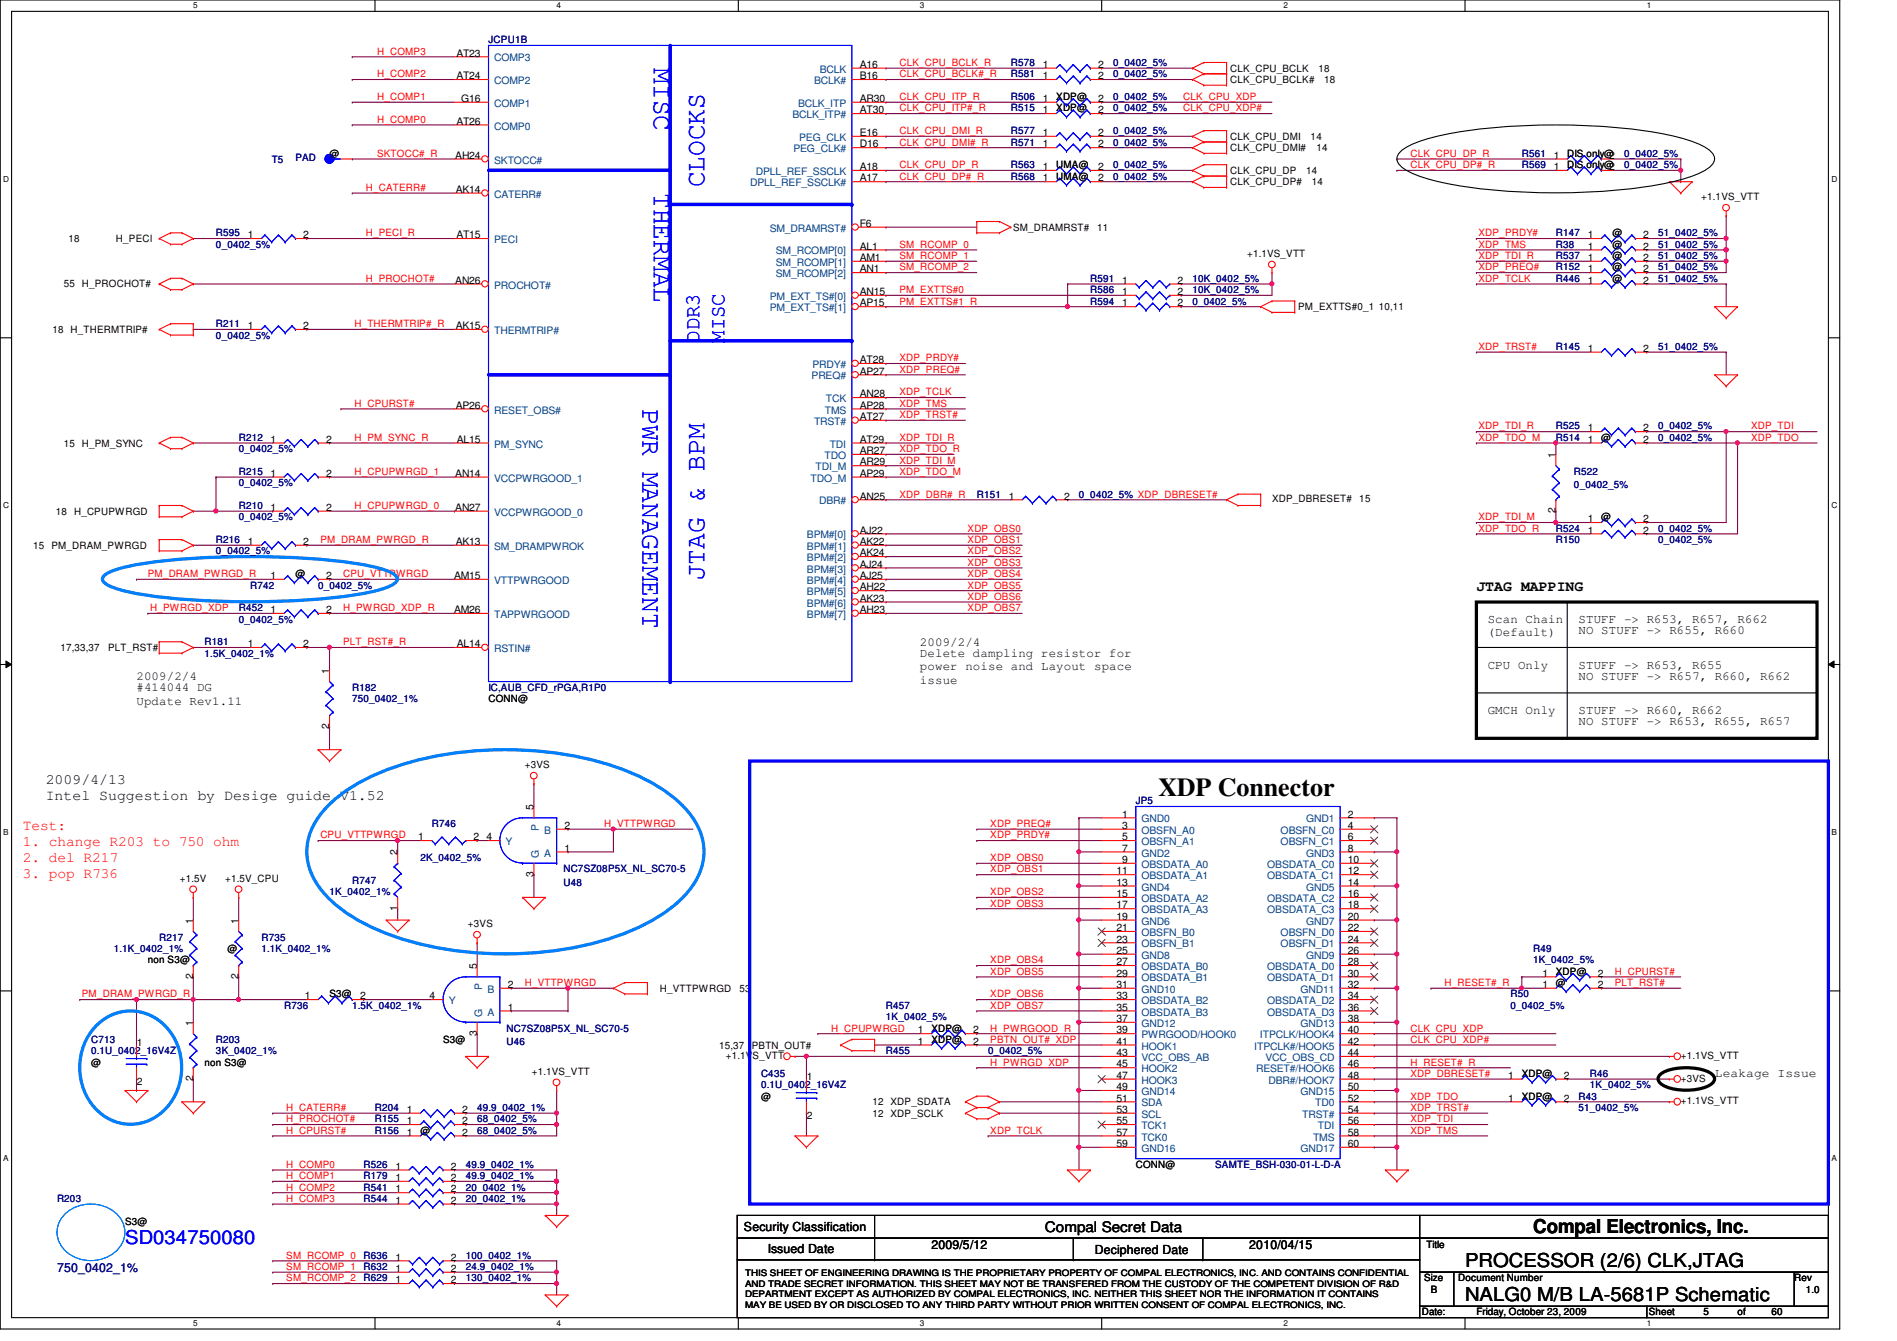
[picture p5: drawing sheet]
<svg xmlns="http://www.w3.org/2000/svg" width="297mm" height="210mm" viewBox="0 0 297 210" stroke-linecap="round" stroke-linejoin="round" font-family="sans-serif">
<defs><g id="words">
<g font-size="4.2" fill="#00f">
<text x="102.4" y="10.7" transform="rotate(90 102.4 10.7)">MISC</text>
<text x="110.3" y="29.3" transform="rotate(-90 110.3 29.3)">CLOCKS</text>
<text x="102.4" y="30.2" transform="rotate(90 102.4 30.2)">THERMAL</text>
<text x="100.6" y="64" transform="rotate(90 100.6 64)">PWR MANAGEMENT</text>
<text x="110.3" y="90.8" transform="rotate(-90 110.3 90.8)">JTAG &amp; BPM</text>
</g>
<text font-size="4.1" x="181.4" y="124.6">XDP Connector</text>
<g font-size="3.3" fill="#00f">
<text x="109.6" y="53.7" transform="rotate(-90 109.6 53.7)">DDR3</text>
<text x="113.4" y="53.7" transform="rotate(-90 113.4 53.7)">MISC</text>
</g>
<text font-size="3" fill="#00f" x="19.6" y="194.7">SD034750080</text>
<g font-size="3">
<text x="240.1" y="193">Compal Electronics, Inc.</text>
<text x="229.4" y="203.6">NALG0 M/B LA-5681P Schematic</text>
<text x="229.4" y="198.3">PROCESSOR (2/6) CLK,JTAG</text>
</g>
<g font-size="2.3">
<text x="231.2" y="92.5">JTAG MAPPING</text>
<text x="7.2" y="122.8">2009/4/13</text>
<text x="7.2" y="125.3">Intel Suggestion by Desige guide V1.52</text>
<text x="163.6" y="192.9">Compal Secret Data</text>
</g>
<g font-size="2.3" fill="#f00">
<text x="3.6" y="129.9">Test:</text>
<text x="3.6" y="132.4">1. change R203 to 750 ohm</text>
<text x="3.6" y="134.9">2. del R217</text>
<text x="3.6" y="137.4">3. pop R736</text>
</g>
<g font-size="1.9">
<text x="144.1" y="101.1">2009/2/4</text>
<text x="233" y="97.5">Scan Chain</text>
<text x="233" y="99.6">(Default)</text>
<text x="247.2" y="97.5">STUFF -&gt; R653, R657, R662</text>
<text x="247.2" y="99.3">NO STUFF -&gt; R655, R660</text>
<text x="21.4" y="106.4">2009/2/4</text>
<text x="144.1" y="102.9">Delete dampling resistor for</text>
<text x="144.1" y="104.9">power noise and Layout space</text>
<text x="144.1" y="107">issue</text>
<text x="233" y="104.6">CPU Only</text>
<text x="247.2" y="104.6">STUFF -&gt; R653, R655</text>
<text x="247.2" y="106.4">NO STUFF -&gt; R657, R660, R662</text>
<text x="21.4" y="108.2">#414044 DG</text>
<text x="21.4" y="110.3">Update Rev1.11</text>
<text x="233" y="111.8">GMCH Only</text>
<text x="247.2" y="113.5">NO STUFF -&gt; R653, R655, R657</text>
<text x="247.2" y="111.8">STUFF -&gt; R660, R662</text>
<text x="268.5" y="168.7">Leakage Issue</text>
<text x="116.5" y="192.7">Security Classification</text>
<text x="120.2" y="196.1">Issued Date</text>
<text x="145.8" y="195.6">2009/5/12</text>
<text x="171.4" y="196.3">Deciphered Date</text>
<text x="195.6" y="195.6">2010/04/15</text>
</g>
<text font-size="1.9" fill="#000080" x="8.9" y="199.1">750_0402_1%</text>
<g font-size="1.6" fill="#f00">
<text x="59.1" y="8.6">H_COMP3</text>
<text x="140.8" y="10.3">CLK_CPU_BCLK_R</text>
<text x="59.1" y="15.7">H_COMP1</text>
<text x="59.1" y="12.1">H_COMP2</text>
<text x="140.8" y="12.1">CLK_CPU_BCLK#_R</text>
<text x="140.8" y="15.7">CLK_CPU_ITP_R</text>
<text x="140.8" y="17.4">CLK_CPU_ITP#_R</text>
<text x="185.3" y="15.7">CLK_CPU_XDP</text>
<text x="185.3" y="17.4">CLK_CPU_XDP#</text>
<text x="59.1" y="19.2">H_COMP0</text>
<text x="140.8" y="21">CLK_CPU_DMI_R</text>
<text x="140.8" y="22.8">CLK_CPU_DMI#_R</text>
<text x="57.3" y="29.9">H_CATERR#</text>
<text x="59.1" y="24.6">SKTOCC#_R</text>
<text x="140.8" y="26.3">CLK_CPU_DP_R</text>
<text x="140.8" y="28.1">CLK_CPU_DP#_R</text>
<text x="220.8" y="26.3">CLK_CPU_DP#_R</text>
<text x="220.8" y="24.6">CLK_CPU_DP_R</text>
<text x="57.3" y="37">H_PECI_R</text>
<text x="140.8" y="40.6">SM_RCOMP_1</text>
<text x="140.8" y="38.8">SM_RCOMP_0</text>
<text x="231.5" y="38.8">XDP_TMS</text>
<text x="231.5" y="40.6">XDP_TDI_R</text>
<text x="231.5" y="37">XDP_PRDY#</text>
<text x="57.3" y="44.1">H_PROCHOT#</text>
<text x="140.8" y="42.3">SM_RCOMP_2</text>
<text x="140.8" y="47.7">PM_EXTTS#1_R</text>
<text x="140.8" y="45.9">PM_EXTTS#0</text>
<text x="231.5" y="42.3">XDP_PREQ#</text>
<text x="231.5" y="44.1">XDP_TCLK</text>
<text x="55.5" y="51.2">H_THERMTRIP#_R</text>
<text x="140.8" y="56.6">XDP_PRDY#</text>
<text x="140.8" y="58.3">XDP_PREQ#</text>
<text x="231.5" y="54.8">XDP_TRST#</text>
<text x="55.5" y="63.7">H_CPURST#</text>
<text x="140.8" y="61.9">XDP_TCLK</text>
<text x="140.8" y="63.7">XDP_TMS</text>
<text x="140.8" y="65.4">XDP_TRST#</text>
<text x="55.5" y="69">H_PM_SYNC_R</text>
<text x="140.8" y="69">XDP_TDI_R</text>
<text x="140.8" y="70.8">XDP_TDO_R</text>
<text x="231.5" y="67.2">XDP_TDI_R</text>
<text x="231.5" y="69">XDP_TDO_M</text>
<text x="274.2" y="67.2">XDP_TDI</text>
<text x="274.2" y="69">XDP_TDO</text>
<text x="55.5" y="74.3">H_CPUPWRGD_1</text>
<text x="140.8" y="74.3">XDP_TDO_M</text>
<text x="140.8" y="72.6">XDP_TDI_M</text>
<text x="140.8" y="77.9">XDP_DBR#_R</text>
<text x="55.5" y="79.7">H_CPUPWRGD_0</text>
<text x="151.5" y="83.2">XDP_OBS0</text>
<text x="231.5" y="81.4">XDP_TDI_M</text>
<text x="231.5" y="83.2">XDP_TDO_R</text>
<text x="50.2" y="85">PM_DRAM_PWRGD_R</text>
<text x="151.5" y="85">XDP_OBS1</text>
<text x="151.5" y="86.8">XDP_OBS2</text>
<text x="151.5" y="88.6">XDP_OBS3</text>
<text x="23.2" y="90.3">PM_DRAM_PWRGD_R</text>
<text x="23.5" y="95.7">H_PWRGD_XDP</text>
<text x="53.7" y="95.7">H_PWRGD_XDP_R</text>
<text x="53.7" y="90.3">CPU_VTTPWRGD</text>
<text x="151.5" y="90.3">XDP_OBS4</text>
<text x="151.5" y="92.1">XDP_OBS5</text>
<text x="151.5" y="93.9">XDP_OBS6</text>
<text x="151.5" y="95.7">XDP_OBS7</text>
<text x="53.7" y="101">PLT_RST#_R</text>
<text x="50.2" y="131.2">CPU_VTTPWRGD</text>
<text x="94.6" y="129.5">H_VTTPWRGD</text>
<text x="155.1" y="129.5">XDP_PREQ#</text>
<text x="155.1" y="131.2">XDP_PRDY#</text>
<text x="155.1" y="134.8">XDP_OBS0</text>
<text x="155.1" y="136.6">XDP_OBS1</text>
<text x="155.1" y="140.1">XDP_OBS2</text>
<text x="155.1" y="141.9">XDP_OBS3</text>
<text x="82.2" y="154.3">H_VTTPWRGD</text>
<text x="155.1" y="152.6">XDP_OBS5</text>
<text x="155.1" y="150.8">XDP_OBS4</text>
<text x="226.2" y="154.3">H_RESET#_R</text>
<text x="252.9" y="152.6">H_CPURST#</text>
<text x="252.9" y="154.3">PLT_RST#</text>
<text x="12.8" y="156.1">PM_DRAM_PWRGD_R</text>
<text x="130.2" y="161.5">H_CPUPWRGD</text>
<text x="155.1" y="161.5">H_PWRGOOD_R</text>
<text x="155.1" y="157.9">XDP_OBS7</text>
<text x="155.1" y="156.1">XDP_OBS6</text>
<text x="220.8" y="161.5">CLK_CPU_XDP</text>
<text x="155.1" y="163.2">PBTN_OUT#_XDP</text>
<text x="155.1" y="166.8">H_PWRGD_XDP</text>
<text x="220.8" y="163.2">CLK_CPU_XDP#</text>
<text x="220.8" y="166.8">H_RESET#_R</text>
<text x="44.8" y="173.9">H_CATERR#</text>
<text x="220.8" y="173.9">XDP_TRST#</text>
<text x="220.8" y="168.6">XDP_DBRESET#</text>
<text x="220.8" y="172.1">XDP_TDO</text>
<text x="44.8" y="175.7">H_PROCHOT#</text>
<text x="44.8" y="177.5">H_CPURST#</text>
<text x="155.1" y="177.5">XDP_TCLK</text>
<text x="220.8" y="175.7">XDP_TDI</text>
<text x="220.8" y="177.5">XDP_TMS</text>
<text x="44.8" y="184.6">H_COMP1</text>
<text x="44.8" y="182.8">H_COMP0</text>
<text x="44.8" y="188.1">H_COMP3</text>
<text x="44.8" y="186.4">H_COMP2</text>
<text x="44.8" y="197">SM_RCOMP_0</text>
<text x="44.8" y="198.8">SM_RCOMP_1</text>
<text x="44.8" y="200.6">SM_RCOMP_2</text>
</g>
<g font-size="1.6">
<text x="71.5" y="8.8">AT23</text>
<text x="134.6" y="10.6">A16</text>
<text x="163.3" y="10.6">1</text>
<text x="172" y="10.6">2</text>
<text x="192.6" y="11.2">CLK_CPU_BCLK</text>
<text x="206.5" y="11.2">18</text>
<text x="71.5" y="12.4">AT24</text>
<text x="72.2" y="16">G16</text>
<text x="134.6" y="12.4">B16</text>
<text x="134.6" y="17.7">AT30</text>
<text x="134.6" y="16">AR30</text>
<text x="163.3" y="17.7">1</text>
<text x="163.3" y="16">1</text>
<text x="163.3" y="12.4">1</text>
<text x="165.4" y="17.4">XDP@</text>
<text x="165.4" y="15.7">XDP@</text>
<text x="172" y="17.7">2</text>
<text x="172" y="16">2</text>
<text x="172" y="12.4">2</text>
<text x="192.6" y="13">CLK_CPU_BCLK#</text>
<text x="207.3" y="13">18</text>
<text x="71.5" y="19.5">AT26</text>
<text x="134.6" y="23.1">D16</text>
<text x="134.6" y="21.3">E16</text>
<text x="163.3" y="21.3">1</text>
<text x="163.3" y="23.1">1</text>
<text x="172" y="21.3">2</text>
<text x="172" y="23.1">2</text>
<text x="192.6" y="23.7">CLK_CPU_DMI#</text>
<text x="192.6" y="21.9">CLK_CPU_DMI</text>
<text x="205.2" y="21.9">14</text>
<text x="206.1" y="23.7">14</text>
<text x="51.6" y="24.6">@</text>
<text x="71.3" y="24.8">AH24</text>
<text x="134.6" y="28.4">A17</text>
<text x="134.6" y="26.6">A18</text>
<text x="163.3" y="26.6">1</text>
<text x="163.3" y="28.4">1</text>
<text x="165.4" y="26.3">UMA@</text>
<text x="165.4" y="28.1">UMA@</text>
<text x="172" y="26.6">2</text>
<text x="172" y="28.4">2</text>
<text x="192.6" y="29">CLK_CPU_DP#</text>
<text x="192.6" y="27.2">CLK_CPU_DP</text>
<text x="204.5" y="27.2">14</text>
<text x="205.4" y="29">14</text>
<text x="243.3" y="26.6">1</text>
<text x="243.3" y="24.8">1</text>
<text x="245.4" y="26.3">DIS only@</text>
<text x="245.4" y="24.6">DIS only@</text>
<text x="252" y="26.6">2</text>
<text x="252" y="24.8">2</text>
<text x="71.4" y="30.2">AK14</text>
<text x="134.6" y="35.5">F6</text>
<text x="266.4" y="31.3">+1.1VS_VTT</text>
<text x="10.7" y="37.9">18</text>
<text x="18.2" y="37.9">H_PECI</text>
<text x="38.8" y="37.3">1</text>
<text x="47.5" y="37.3">2</text>
<text x="71.5" y="37.3">AT15</text>
<text x="134.6" y="40.9">AM1</text>
<text x="134.6" y="39.1">AL1</text>
<text x="158.6" y="36.1">SM_DRAMRST#</text>
<text x="171.8" y="36.1">11</text>
<text x="195.3" y="40.2">+1.1VS_VTT</text>
<text x="248.6" y="40.9">1</text>
<text x="248.6" y="37.3">1</text>
<text x="248.6" y="39.1">1</text>
<text x="252.5" y="40.6">@</text>
<text x="252.5" y="37">@</text>
<text x="252.5" y="38.8">@</text>
<text x="257.3" y="40.9">2</text>
<text x="257.3" y="37.3">2</text>
<text x="257.3" y="39.1">2</text>
<text x="10" y="45">55 H_PROCHOT#</text>
<text x="71.3" y="44.4">AN26</text>
<text x="134.6" y="42.6">AN1</text>
<text x="134.6" y="46.2">AN15</text>
<text x="134.6" y="48">AP15</text>
<text x="175.7" y="48">1</text>
<text x="175.7" y="46.2">1</text>
<text x="175.7" y="44.4">1</text>
<text x="184.4" y="48">2</text>
<text x="184.4" y="46.2">2</text>
<text x="184.4" y="44.4">2</text>
<text x="248.6" y="44.4">1</text>
<text x="248.6" y="42.6">1</text>
<text x="252.5" y="44.1">@</text>
<text x="252.5" y="42.3">@</text>
<text x="257.3" y="44.4">2</text>
<text x="257.3" y="42.6">2</text>
<text x="8.2" y="52.1">18 H_THERMTRIP#</text>
<text x="38.8" y="51.5">1</text>
<text x="47.5" y="51.5">2</text>
<text x="71.4" y="51.5">AK15</text>
<text x="203.3" y="48.6">PM_EXTTS#0_1 10,11</text>
<text x="134.6" y="56.9">AT28</text>
<text x="134.6" y="58.6">AP27</text>
<text x="248.6" y="55.1">1</text>
<text x="257.3" y="55.1">2</text>
<text x="71.4" y="64">AP26</text>
<text x="134.6" y="62.2">AN28</text>
<text x="134.6" y="64">AP28</text>
<text x="134.6" y="65.7">AT27</text>
<text x="10" y="69.9">15 H_PM_SYNC</text>
<text x="42.4" y="69.3">1</text>
<text x="51.1" y="69.3">2</text>
<text x="71.5" y="69.3">AL15</text>
<text x="134.6" y="69.3">AT29</text>
<text x="134.6" y="71.1">AR27</text>
<text x="243.6" y="71.7" transform="rotate(-90 243.6 71.7)">1</text>
<text x="248.6" y="67.5">1</text>
<text x="248.6" y="69.3">1</text>
<text x="250.7" y="69">@</text>
<text x="257.3" y="67.5">2</text>
<text x="257.3" y="69.3">2</text>
<text x="42.4" y="74.6">1</text>
<text x="51.1" y="74.6">2</text>
<text x="71.3" y="74.6">AN14</text>
<text x="134.6" y="72.9">AR29</text>
<text x="134.6" y="74.6">AP29</text>
<text x="8.8" y="80.6">18 H_CPUPWRGD</text>
<text x="42.4" y="80">1</text>
<text x="51.1" y="80">2</text>
<text x="71.3" y="80">AN27</text>
<text x="134.6" y="78.2">AN25</text>
<text x="134.6" y="83.5">AJ22</text>
<text x="157.9" y="78.2">1</text>
<text x="166.6" y="78.2">2</text>
<text x="199.2" y="78.6">XDP_DBRESET#</text>
<text x="212.8" y="78.6">15</text>
<text x="243.6" y="80.3" transform="rotate(-90 243.6 80.3)">2</text>
<text x="248.6" y="83.5">1</text>
<text x="248.6" y="81.7">1</text>
<text x="250.7" y="81.4">@</text>
<text x="257.3" y="83.5">2</text>
<text x="257.3" y="81.7">2</text>
<text x="5.2" y="85.9">15 PM_DRAM_PWRGD</text>
<text x="38.8" y="85.3">1</text>
<text x="47.5" y="85.3">2</text>
<text x="71.4" y="85.3">AK13</text>
<text x="134.6" y="85.3">AK22</text>
<text x="134.6" y="87.1">AK24</text>
<text x="134.6" y="88.9">AJ24</text>
<text x="42.4" y="90.6">1</text>
<text x="42.4" y="96">1</text>
<text x="46.3" y="90.3">@</text>
<text x="51.1" y="90.6">2</text>
<text x="51.1" y="96">2</text>
<text x="71.1" y="90.6">AM15</text>
<text x="71.1" y="96">AM26</text>
<text x="134.6" y="90.6">AJ25</text>
<text x="134.6" y="92.4">AH22</text>
<text x="134.6" y="94.2">AK23</text>
<text x="134.6" y="96">AH23</text>
<text x="9.5" y="101.9">17,33,37</text>
<text x="16.9" y="101.9">PLT_RST#</text>
<text x="38.8" y="101.3">1</text>
<text x="47.5" y="101.3">2</text>
<text x="71.5" y="101.3">AL14</text>
<text x="51.6" y="105.5" transform="rotate(-90 51.6 105.5)">1</text>
<text x="76.5" y="109.9">CONN@</text>
<text x="51.6" y="114.1" transform="rotate(-90 51.6 114.1)">2</text>
<text x="82.2" y="120.2">+3VS</text>
<text x="65.5" y="131.5">1</text>
<text x="74.2" y="131.5">2</text>
<text x="76.2" y="131.5">4</text>
<text x="83.6" y="126.8" transform="rotate(-90 83.6 126.8)">5</text>
<text x="88.4" y="129.8">2</text>
<text x="175.7" y="128">1</text>
<text x="175.7" y="129.8">3</text>
<text x="175.7" y="131.5">5</text>
<text x="211.1" y="128">2</text>
<text x="211.1" y="129.8">4</text>
<text x="211.1" y="131.5">6</text>
<text x="62.2" y="133.9" transform="rotate(-90 62.2 133.9)">2</text>
<text x="83.6" y="137.2" transform="rotate(-90 83.6 137.2)">3</text>
<text x="88.4" y="133.3">1</text>
<text x="174.8" y="136.9">11</text>
<text x="175.7" y="133.3">7</text>
<text x="175.7" y="135.1">9</text>
<text x="211.1" y="133.3">8</text>
<text x="211.1" y="135.1">10</text>
<text x="211.1" y="136.9">12</text>
<text x="28.1" y="138">+1.5V</text>
<text x="35.3" y="138">+1.5V_CPU</text>
<text x="62.2" y="142.6" transform="rotate(-90 62.2 142.6)">1</text>
<text x="174.8" y="138.6">13</text>
<text x="174.8" y="140.4">15</text>
<text x="174.8" y="142.2">17</text>
<text x="174.8" y="144">19</text>
<text x="211.1" y="138.6">14</text>
<text x="211.1" y="140.4">16</text>
<text x="211.1" y="142.2">18</text>
<text x="211.1" y="144">20</text>
<text x="30.2" y="144.6" transform="rotate(-90 30.2 144.6)">1</text>
<text x="35.6" y="149">@</text>
<text x="37.3" y="144.6" transform="rotate(-90 37.3 144.6)">1</text>
<text x="73.3" y="145.1">+3VS</text>
<text x="174.8" y="145.8">21</text>
<text x="174.8" y="147.5">23</text>
<text x="174.8" y="149.3">25</text>
<text x="211.1" y="145.8">22</text>
<text x="211.1" y="147.5">24</text>
<text x="211.1" y="149.3">26</text>
<text x="23.2" y="150.8">non S3@</text>
<text x="30.2" y="153.2" transform="rotate(-90 30.2 153.2)">2</text>
<text x="37.3" y="153.2" transform="rotate(-90 37.3 153.2)">2</text>
<text x="74.7" y="151.7" transform="rotate(-90 74.7 151.7)">5</text>
<text x="79.5" y="154.6">2</text>
<text x="103.3" y="155.2">H_VTTPWRGD</text>
<text x="115.8" y="155.2">53</text>
<text x="174.8" y="151.1">27</text>
<text x="174.8" y="152.9">29</text>
<text x="174.8" y="154.6">31</text>
<text x="211.1" y="151.1">28</text>
<text x="211.1" y="152.9">30</text>
<text x="211.1" y="154.6">32</text>
<text x="241.5" y="154.6">1</text>
<text x="241.5" y="152.9">1</text>
<text x="243.6" y="154.3">@</text>
<text x="243.6" y="152.6">XDP@</text>
<text x="250.2" y="154.6">2</text>
<text x="250.2" y="152.9">2</text>
<text x="30.2" y="160.6" transform="rotate(-90 30.2 160.6)">1</text>
<text x="47.7" y="156.4">1</text>
<text x="51.6" y="156.1">S3@</text>
<text x="56.4" y="156.4">2</text>
<text x="67.3" y="156.4">4</text>
<text x="79.5" y="158.2">1</text>
<text x="143.7" y="161.8">1</text>
<text x="145.8" y="161.5">XDP@</text>
<text x="152.4" y="161.8">2</text>
<text x="174.8" y="156.4">33</text>
<text x="174.8" y="158.2">35</text>
<text x="174.8" y="160">37</text>
<text x="174.8" y="161.8">39</text>
<text x="211.1" y="156.4">34</text>
<text x="211.1" y="158.2">36</text>
<text x="211.1" y="160">38</text>
<text x="211.1" y="161.8">40</text>
<text x="14.3" y="166.8">@</text>
<text x="21.4" y="163.7">1</text>
<text x="32" y="166.8">non S3@</text>
<text x="69.4" y="163.2">S3@</text>
<text x="74.7" y="162.1" transform="rotate(-90 74.7 162.1)">3</text>
<text x="112.6" y="164.1">15,37</text>
<text x="113.7" y="165.7">+1.1VS_VTT</text>
<text x="117.7" y="164.1">PBTN_OUT#</text>
<text x="143.7" y="163.5">1</text>
<text x="145.8" y="163.2">XDP@</text>
<text x="152.4" y="163.5">2</text>
<text x="174.8" y="163.5">41</text>
<text x="174.8" y="165.3">43</text>
<text x="174.8" y="167.1">45</text>
<text x="211.1" y="163.5">42</text>
<text x="211.1" y="165.3">44</text>
<text x="211.1" y="167.1">46</text>
<text x="263.2" y="165.7">+1.1VS_VTT</text>
<text x="21.4" y="169.8">2</text>
<text x="30.2" y="169.2" transform="rotate(-90 30.2 169.2)">2</text>
<text x="83.3" y="168.2">+1.1VS_VTT</text>
<text x="119.2" y="172.1">@</text>
<text x="126.3" y="169.1">1</text>
<text x="136.6" y="173">12 XDP_SDATA</text>
<text x="174.8" y="168.9">47</text>
<text x="174.8" y="170.6">49</text>
<text x="174.8" y="172.4">51</text>
<text x="211.1" y="168.9">48</text>
<text x="211.1" y="170.6">50</text>
<text x="211.1" y="172.4">52</text>
<text x="236.2" y="168.9">1</text>
<text x="236.2" y="172.4">1</text>
<text x="238.3" y="168.6">XDP@</text>
<text x="238.3" y="172.1">XDP@</text>
<text x="244.9" y="168.9">2</text>
<text x="244.9" y="172.4">2</text>
<text x="263.2" y="169.3">+3VS</text>
<text x="263.2" y="172.8">+1.1VS_VTT</text>
<text x="63.7" y="176">1</text>
<text x="63.7" y="174.2">1</text>
<text x="63.7" y="177.8">1</text>
<text x="65.8" y="177.5">@</text>
<text x="72.4" y="176">2</text>
<text x="72.4" y="174.2">2</text>
<text x="72.4" y="177.8">2</text>
<text x="126.3" y="175.1">2</text>
<text x="136.6" y="174.8">12 XDP_SCLK</text>
<text x="174.8" y="174.2">53</text>
<text x="174.8" y="176">55</text>
<text x="174.8" y="177.8">57</text>
<text x="174.8" y="179.5">59</text>
<text x="211.1" y="174.2">54</text>
<text x="211.1" y="176">56</text>
<text x="211.1" y="177.8">58</text>
<text x="211.1" y="179.5">60</text>
<text x="61.9" y="183.1">1</text>
<text x="61.9" y="184.9">1</text>
<text x="70.6" y="183.1">2</text>
<text x="70.6" y="184.9">2</text>
<text x="177.8" y="182.8">CONN@</text>
<text x="19.6" y="191.7">S3@</text>
<text x="61.9" y="186.6">1</text>
<text x="61.9" y="188.4">1</text>
<text x="70.6" y="186.6">2</text>
<text x="70.6" y="188.4">2</text>
<text x="61.9" y="197.3">1</text>
<text x="70.6" y="197.3">2</text>
<text x="223.3" y="195.4">Title</text>
<text x="61.9" y="199.1">1</text>
<text x="61.9" y="200.9">1</text>
<text x="70.6" y="199.1">2</text>
<text x="70.6" y="200.9">2</text>
<text x="223" y="200.6">Size</text>
<text x="224.1" y="202.4">B</text>
<text x="228.3" y="200.6">Document Number</text>
<text x="281" y="200.6">Rev</text>
<text x="282.7" y="202.4">1.0</text>
<text x="222.6" y="205.9">Date:</text>
<text x="231.2" y="205.9">Friday, October 23, 2009</text>
<text x="258.2" y="205.9">Sheet</text>
<text x="266.7" y="205.9">5</text>
<text x="272.1" y="205.9">of</text>
<text x="277.4" y="205.9">60</text>
</g>
<g font-size="1.6" fill="#000080">
<text x="76.5" y="6.8">JCPU1B</text>
<text x="158.3" y="10.3">R578</text>
<text x="174.3" y="10.3">0_0402_5%</text>
<text x="158.3" y="17.4">R515</text>
<text x="158.3" y="15.7">R506</text>
<text x="158.3" y="12.1">R581</text>
<text x="174.3" y="17.4">0_0402_5%</text>
<text x="174.3" y="15.7">0_0402_5%</text>
<text x="174.3" y="12.1">0_0402_5%</text>
<text x="158.3" y="21">R577</text>
<text x="158.3" y="22.8">R571</text>
<text x="174.3" y="21">0_0402_5%</text>
<text x="174.3" y="22.8">0_0402_5%</text>
<text x="42.5" y="25.4">T5</text>
<text x="46.3" y="25.3">PAD</text>
<text x="158.3" y="26.3">R563</text>
<text x="158.3" y="28.1">R568</text>
<text x="174.3" y="26.3">0_0402_5%</text>
<text x="174.3" y="28.1">0_0402_5%</text>
<text x="238.3" y="26.3">R569</text>
<text x="238.3" y="24.6">R561</text>
<text x="254.3" y="26.3">0_0402_5%</text>
<text x="254.3" y="24.6">0_0402_5%</text>
<text x="33.8" y="37">R595</text>
<text x="33.8" y="38.8">0_0402_5%</text>
<text x="243.6" y="40.6">R537</text>
<text x="243.6" y="37">R147</text>
<text x="243.6" y="38.8">R38</text>
<text x="259.6" y="40.6">51_0402_5%</text>
<text x="259.6" y="37">51_0402_5%</text>
<text x="259.6" y="38.8">51_0402_5%</text>
<text x="170.7" y="47.7">R594</text>
<text x="170.7" y="45.9">R586</text>
<text x="170.7" y="44.1">R591</text>
<text x="186.7" y="47.7">0_0402_5%</text>
<text x="186.7" y="45.9">10K_0402_5%</text>
<text x="186.7" y="44.1">10K_0402_5%</text>
<text x="243.6" y="44.1">R446</text>
<text x="243.6" y="42.3">R152</text>
<text x="259.6" y="44.1">51_0402_5%</text>
<text x="259.6" y="42.3">51_0402_5%</text>
<text x="33.8" y="51.2">R211</text>
<text x="33.8" y="53">0_0402_5%</text>
<text x="243.6" y="54.8">R145</text>
<text x="259.6" y="54.8">51_0402_5%</text>
<text x="37.4" y="69">R212</text>
<text x="37.4" y="70.8">0_0402_5%</text>
<text x="243.6" y="67.2">R525</text>
<text x="243.6" y="69">R514</text>
<text x="259.6" y="67.2">0_0402_5%</text>
<text x="259.6" y="69">0_0402_5%</text>
<text x="37.4" y="74.3">R215</text>
<text x="37.4" y="76.1">0_0402_5%</text>
<text x="152.9" y="77.9">R151</text>
<text x="168.9" y="77.9">0_0402_5% XDP_DBRESET#</text>
<text x="246.5" y="74.3">R522</text>
<text x="246.5" y="76.5">0_0402_5%</text>
<text x="37.4" y="79.7">R210</text>
<text x="37.4" y="81.4">0_0402_5%</text>
<text x="243.6" y="83.2">R524</text>
<text x="259.6" y="83.2">0_0402_5%</text>
<text x="33.8" y="85">R216</text>
<text x="33.8" y="86.8">0_0402_5%</text>
<text x="243.6" y="85">R150</text>
<text x="259.6" y="85">0_0402_5%</text>
<text x="37.4" y="95.7">R452</text>
<text x="39.2" y="92.1">R742</text>
<text x="49.8" y="92.1">0_0402_5%</text>
<text x="32" y="101">R181</text>
<text x="37.4" y="97.5">0_0402_5%</text>
<text x="32" y="102.8">1.5K_0402_1%</text>
<text x="55.2" y="108.1">R182</text>
<text x="55.2" y="109.9">750_0402_1%</text>
<text x="76.5" y="108.1">IC,AUB_CFD_rPGA,R1P0</text>
<text x="177.8" y="125.9">JP5</text>
<text x="67.6" y="129.5">R746</text>
<text x="65.8" y="134.8">2K_0402_5%</text>
<text x="88.2" y="136.6">NC7SZ08P5X_NL_SC70-5</text>
<text x="51.6" y="140.1">1K_0402_1%</text>
<text x="55.2" y="138.3">R747</text>
<text x="88.2" y="138.7">U48</text>
<text x="17.8" y="149">1.1K_0402_1%</text>
<text x="24.9" y="147.2">R217</text>
<text x="40.9" y="147.2">R735</text>
<text x="40.9" y="149">1.1K_0402_1%</text>
<text x="240.1" y="149">R49</text>
<text x="240.1" y="150.8">1K_0402_5%</text>
<text x="44.5" y="157.9">R736</text>
<text x="55.2" y="157.9">1.5K_0402_1%</text>
<text x="79.3" y="161.5">NC7SZ08P5X_NL_SC70-5</text>
<text x="138.7" y="157.9">R457</text>
<text x="138.7" y="159.7">1K_0402_5%</text>
<text x="236.5" y="156.1">R50</text>
<text x="236.5" y="157.9">0_0402_5%</text>
<text x="14.3" y="163.2">C713</text>
<text x="14.3" y="165">0.1U_0402_16V4Z</text>
<text x="33.8" y="163.2">R203</text>
<text x="33.8" y="165">3K_0402_1%</text>
<text x="79.3" y="163.6">U46</text>
<text x="138.7" y="165">R455</text>
<text x="154.7" y="165">0_0402_5%</text>
<text x="58.7" y="173.9">R204</text>
<text x="74.7" y="173.9">49.9_0402_1%</text>
<text x="119.2" y="168.6">C435</text>
<text x="119.2" y="170.3">0.1U_0402_16V4Z</text>
<text x="247.2" y="172.1">R43</text>
<text x="247.2" y="173.9">51_0402_5%</text>
<text x="249" y="168.6">R46</text>
<text x="249" y="170.3">1K_0402_5%</text>
<text x="58.7" y="175.7">R155</text>
<text x="58.7" y="177.5">R156</text>
<text x="74.7" y="175.7">68_0402_5%</text>
<text x="74.7" y="177.5">68_0402_5%</text>
<text x="56.9" y="182.8">R526</text>
<text x="56.9" y="184.6">R179</text>
<text x="72.9" y="182.8">49.9_0402_1%</text>
<text x="72.9" y="184.6">49.9_0402_1%</text>
<text x="190.3" y="182.8">SAMTE_BSH-030-01-L-D-A</text>
<text x="8.9" y="188.1">R203</text>
<text x="56.9" y="186.4">R541</text>
<text x="56.9" y="188.1">R544</text>
<text x="72.9" y="186.4">20_0402_1%</text>
<text x="72.9" y="188.1">20_0402_1%</text>
<text x="56.9" y="197">R636</text>
<text x="72.9" y="197">100_0402_1%</text>
<text x="56.9" y="198.8">R632</text>
<text x="56.9" y="200.6">R629</text>
<text x="72.9" y="198.8">24.9_0402_1%</text>
<text x="72.9" y="200.6">130_0402_1%</text>
</g>
<g font-size="1.6" fill="#004080">
<text x="77.4" y="9.6">COMP3</text>
<text x="128.4" y="11.4">BCLK</text>
<text x="77.4" y="13.2">COMP2</text>
<text x="77.4" y="16.7">COMP1</text>
<text x="125" y="16.7">BCLK_ITP</text>
<text x="127.5" y="13.2">BCLK#</text>
<text x="77.4" y="20.3">COMP0</text>
<text x="124.1" y="18.5">BCLK_ITP#</text>
<text x="124.2" y="23.8">PEG_CLK#</text>
<text x="125.1" y="22.1">PEG_CLK</text>
<text x="77.4" y="25.6">SKTOCC#</text>
<text x="117.5" y="29.2">DPLL_REF_SSCLK#</text>
<text x="118.4" y="27.4">DPLL_REF_SSCLK</text>
<text x="77.4" y="30.9">CATERR#</text>
<text x="77.4" y="38.1">PECI</text>
<text x="120.5" y="36.3">SM_DRAMRST#</text>
<text x="121.5" y="41.6">SM_RCOMP[1]</text>
<text x="121.5" y="39.8">SM_RCOMP[0]</text>
<text x="77.4" y="45.2">PROCHOT#</text>
<text x="120.5" y="46.9">PM_EXT_TS#[0]</text>
<text x="121.5" y="43.4">SM_RCOMP[2]</text>
<text x="77.4" y="52.3">THERMTRIP#</text>
<text x="120.5" y="48.7">PM_EXT_TS#[1]</text>
<text x="127.1" y="59.4">PREQ#</text>
<text x="127.2" y="57.6">PRDY#</text>
<text x="77.4" y="64.7">RESET_OBS#</text>
<text x="129.2" y="64.7">TMS</text>
<text x="129.3" y="62.9">TCK</text>
<text x="77.4" y="70.1">PM_SYNC</text>
<text x="127.5" y="66.5">TRST#</text>
<text x="129.1" y="71.8">TDO</text>
<text x="129.9" y="70.1">TDI</text>
<text x="77.4" y="75.4">VCCPWRGOOD_1</text>
<text x="126.9" y="75.4">TDO_M</text>
<text x="127.7" y="73.6">TDI_M</text>
<text x="77.4" y="80.7">VCCPWRGOOD_0</text>
<text x="128.3" y="79">DBR#</text>
<text x="77.4" y="86.1">SM_DRAMPWROK</text>
<text x="126.4" y="84.3">BPM#[0]</text>
<text x="126.4" y="86.1">BPM#[1]</text>
<text x="126.4" y="87.8">BPM#[2]</text>
<text x="126.4" y="89.6">BPM#[3]</text>
<text x="77.4" y="91.4">VTTPWRGOOD</text>
<text x="126.4" y="91.4">BPM#[4]</text>
<text x="126.4" y="93.2">BPM#[5]</text>
<text x="126.4" y="95">BPM#[6]</text>
<text x="77.4" y="96.7">TAPPWRGOOD</text>
<text x="126.4" y="96.7">BPM#[7]</text>
<text x="77.4" y="102.1">RSTIN#</text>
<text x="84.4" y="130" transform="rotate(-90 84.4 130)">P</text>
<text x="85.2" y="130.5">B</text>
<text x="178.7" y="128.7">GND0</text>
<text x="178.7" y="130.5">OBSFN_A0</text>
<text x="200.5" y="130.5">OBSFN_C0</text>
<text x="204.5" y="128.7">GND1</text>
<text x="79.2" y="132.3">Y</text>
<text x="84.4" y="134.2" transform="rotate(-90 84.4 134.2)">G</text>
<text x="85.2" y="134.1">A</text>
<text x="178.7" y="132.3">OBSFN_A1</text>
<text x="178.7" y="134.1">GND2</text>
<text x="178.7" y="135.8">OBSDATA_A0</text>
<text x="178.7" y="137.6">OBSDATA_A1</text>
<text x="198.4" y="135.8">OBSDATA_C0</text>
<text x="198.4" y="137.6">OBSDATA_C1</text>
<text x="200.5" y="132.3">OBSFN_C1</text>
<text x="204.5" y="134.1">GND3</text>
<text x="178.7" y="139.4">GND4</text>
<text x="178.7" y="141.2">OBSDATA_A2</text>
<text x="178.7" y="143">OBSDATA_A3</text>
<text x="198.4" y="141.2">OBSDATA_C2</text>
<text x="198.4" y="143">OBSDATA_C3</text>
<text x="204.5" y="139.4">GND5</text>
<text x="178.7" y="144.7">GND6</text>
<text x="178.7" y="146.5">OBSFN_B0</text>
<text x="178.7" y="148.3">OBSFN_B1</text>
<text x="200.5" y="146.5">OBSFN_D0</text>
<text x="200.5" y="148.3">OBSFN_D1</text>
<text x="204.5" y="144.7">GND7</text>
<text x="75.5" y="154.9" transform="rotate(-90 75.5 154.9)">P</text>
<text x="76.3" y="155.4">B</text>
<text x="178.7" y="150.1">GND8</text>
<text x="178.7" y="151.8">OBSDATA_B0</text>
<text x="178.7" y="153.6">OBSDATA_B1</text>
<text x="178.7" y="155.4">GND10</text>
<text x="198.4" y="151.8">OBSDATA_D0</text>
<text x="198.4" y="153.6">OBSDATA_D1</text>
<text x="203.6" y="155.4">GND11</text>
<text x="204.5" y="150.1">GND9</text>
<text x="70.3" y="157.2">Y</text>
<text x="75.5" y="159.1" transform="rotate(-90 75.5 159.1)">G</text>
<text x="76.3" y="159">A</text>
<text x="178.7" y="157.2">OBSDATA_B2</text>
<text x="178.7" y="159">OBSDATA_B3</text>
<text x="178.7" y="160.7">GND12</text>
<text x="198.4" y="157.2">OBSDATA_D2</text>
<text x="198.4" y="159">OBSDATA_D3</text>
<text x="203.6" y="160.7">GND13</text>
<text x="178.7" y="162.5">PWRGOOD/HOOK0</text>
<text x="178.7" y="164.3">HOOK1</text>
<text x="178.7" y="166.1">VCC_OBS_AB</text>
<text x="178.7" y="167.9">HOOK2</text>
<text x="196.4" y="164.3">ITPCLK#/HOOK5</text>
<text x="196.7" y="167.9">RESET#/HOOK6</text>
<text x="197.3" y="162.5">ITPCLK/HOOK4</text>
<text x="198.2" y="166.1">VCC_OBS_CD</text>
<text x="178.7" y="169.6">HOOK3</text>
<text x="178.7" y="171.4">GND14</text>
<text x="178.7" y="173.2">SDA</text>
<text x="198.6" y="169.6">DBR#/HOOK7</text>
<text x="203.6" y="171.4">GND15</text>
<text x="205.9" y="173.2">TD0</text>
<text x="178.7" y="175">SCL</text>
<text x="178.7" y="176.7">TCK1</text>
<text x="178.7" y="178.5">TCK0</text>
<text x="203.9" y="175">TRST#</text>
<text x="205.6" y="178.5">TMS</text>
<text x="206.4" y="176.7">TDI</text>
<text x="178.7" y="180.3">GND16</text>
<text x="203.6" y="180.3">GND17</text>
</g>
<g font-size="1.4">
<text x="116.7" y="201.4">AND TRADE SECRET INFORMATION. THIS SHEET MAY NOT BE TRANSFERED FROM THE CUSTODY OF THE COMPETENT DIVISION OF R&amp;D</text>
<text x="116.7" y="203">DEPARTMENT EXCEPT AS AUTHORIZED BY COMPAL ELECTRONICS, INC. NEITHER THIS SHEET NOR THE INFORMATION IT CONTAINS</text>
<text x="116.7" y="199.7">THIS SHEET OF ENGINEERING DRAWING IS THE PROPRIETARY PROPERTY OF COMPAL ELECTRONICS, INC. AND CONTAINS CONFIDENTIAL</text>
<text x="116.7" y="204.7">MAY BE USED BY OR DISCLOSED TO ANY THIRD PARTY WITHOUT PRIOR WRITTEN CONSENT OF COMPAL ELECTRONICS, INC.</text>
</g>
<g font-size="1.3">
<text x="30.3" y="1.3">5</text>
<text x="87.2" y="1.3">4</text>
<text x="144.1" y="1.3">3</text>
<text x="201" y="1.3">2</text>
<text x="257.8" y="1.3">1</text>
<text x=".5" y="28.4">D</text>
<text x="286.8" y="28.4">D</text>
<text x=".5" y="79.5">C</text>
<text x="286.8" y="79.5">C</text>
<text x=".5" y="130.7">B</text>
<text x="286.8" y="130.7">B</text>
<text x=".5" y="181.8">A</text>
<text x="286.8" y="181.8">A</text>
<text x="30.3" y="207.6">5</text>
<text x="87.2" y="207.6">4</text>
<text x="144.1" y="207.6">3</text>
<text x="201" y="207.6">2</text>
<text x="257.8" y="207.6">1</text>
</g>
</g></defs>
<path d="M0 0h288.1v208h-288.1zM1.8 1.8h284.5v204.4h-284.5z" fill="none" stroke="#000" stroke-width=".17"/>
<g fill="#fff">
<path d="M30.3 .2h.6v1.4h-.6z"/>
<path d="M30.3 206.4h.6v1.4h-.6z"/>
</g>
<path d="M58.7 0v1.8M58.7 206.2v1.8" fill="none" stroke="#000" stroke-width=".17"/>
<g fill="#fff">
<path d="M87.2 .2h.6v1.4h-.6z"/>
<path d="M87.2 206.4h.6v1.4h-.6z"/>
</g>
<path d="M115.6 0v1.8M115.6 206.2v1.8" fill="none" stroke="#000" stroke-width=".17"/>
<g fill="#fff">
<path d="M144.1 .2h.6v1.4h-.6z"/>
<path d="M144.1 206.4h.6v1.4h-.6z"/>
</g>
<path d="M172.5 0v1.8M172.5 206.2v1.8" fill="none" stroke="#000" stroke-width=".17"/>
<g fill="#fff">
<path d="M201 .2h.6v1.4h-.6z"/>
<path d="M201 206.4h.6v1.4h-.6z"/>
</g>
<path d="M229.4 0v1.8M229.4 206.2v1.8" fill="none" stroke="#000" stroke-width=".17"/>
<g fill="#fff">
<path d="M257.8 .2h.7v1.4h-.7z"/>
<path d="M257.8 206.4h.7v1.4h-.7z"/>
<path d="M.5 27.3h.9v1.4h-.9z"/>
<path d="M286.8 27.3h.9v1.4h-.9z"/>
<path d="M.5 78.4h.9v1.4h-.9z"/>
<path d="M286.8 78.4h.9v1.4h-.9z"/>
</g>
<path d="M0 52.9h1.8M286.3 52.9h1.8" fill="none" stroke="#000" stroke-width=".17"/>
<g fill="#fff">
<path d="M.5 129.5h.8v1.4h-.8z"/>
<path d="M286.8 129.5h.8v1.4h-.8z"/>
</g>
<path d="M0 104h1.8M286.3 104h1.8" fill="none" stroke="#000" stroke-width=".17"/>
<path d="M.9 103.5l.9 .5-.9 .5zM286.3 104l.9-.5v1z" fill="#000"/>
<path d="M.9 103.5l.9 .5-.9 .5zM286.3 104l.9-.5v1z" fill="none" stroke="#000" stroke-width=".16"/>
<g fill="#fff">
<path d="M.5 180.6h.8v1.4h-.8z"/>
<path d="M286.8 180.6h.8v1.4h-.8z"/>
</g>
<path d="M0 155.1h1.8M286.3 155.1h1.8" fill="none" stroke="#000" stroke-width=".17"/>
<path d="M126.3 165.4h.1M126.3 165.4h46.2M152.9 161.8h.1M152.9 161.8h19.6" fill="none" stroke="#800040" stroke-width=".17"/>
<circle cx="126.3" cy="165.3" r=".32" fill="#f0f"/>
<circle cx="126.3" cy="165.3" r=".32" fill="none" stroke="#f0f" stroke-width=".17"/>
<path d="M218.7 133.3h.1M218.7 133.3v5.4M152.9 163.6h.1M152.9 163.6h19.6" fill="none" stroke="#800040" stroke-width=".17"/>
<circle cx="218.7" cy="133.3" r=".32" fill="#f0f"/>
<circle cx="218.7" cy="133.3" r=".32" fill="none" stroke="#f0f" stroke-width=".17"/>
<path d="M215.2 133.3h.1M215.2 128h.1M215.2 128h3.5M218.7 128h.1M218.7 128v5.3h-3.5M168.9 179.6h.1M168.9 179.6h3.6" fill="none" stroke="#800040" stroke-width=".17"/>
<circle cx="168.9" cy="179.6" r=".32" fill="#f0f"/>
<circle cx="168.9" cy="179.6" r=".32" fill="none" stroke="#f0f" stroke-width=".17"/>
<path d="M215.2 149.4h.1M218.7 144h.1M218.7 144v5.4h-3.5" fill="none" stroke="#800040" stroke-width=".17"/>
<circle cx="218.7" cy="144" r=".32" fill="#f0f"/>
<circle cx="218.7" cy="144" r=".32" fill="none" stroke="#f0f" stroke-width=".17"/>
<path d="M218.7 138.7h.1M218.7 138.7v5.3h-3.5M215.2 144h.1M218.7 179.6h.1M218.7 179.6v3.5" fill="none" stroke="#800040" stroke-width=".17"/>
<circle cx="218.7" cy="138.7" r=".32" fill="#f0f"/>
<circle cx="218.7" cy="138.7" r=".32" fill="none" stroke="#f0f" stroke-width=".17"/>
<path d="M215.2 138.7h.1M215.2 138.7h3.5M215.2 170.7h.1M218.7 160h.1M218.7 160v10.7h-3.5" fill="none" stroke="#800040" stroke-width=".17"/>
<circle cx="218.7" cy="160" r=".32" fill="#f0f"/>
<circle cx="218.7" cy="160" r=".32" fill="none" stroke="#f0f" stroke-width=".17"/>
<path d="M218.7 154.7h.1M218.7 154.7v5.3h-3.5M126.3 165.4h.1M126.3 174.2h.1M126.3 165.4v3.5M126.3 174.2v3.6M215.2 160h.1" fill="none" stroke="#800040" stroke-width=".17"/>
<circle cx="218.7" cy="154.7" r=".32" fill="#f0f"/>
<circle cx="218.7" cy="154.7" r=".32" fill="none" stroke="#f0f" stroke-width=".17"/>
<path d="M215.2 154.7h.1M218.7 149.4h.1M218.7 149.4v5.3h-3.5" fill="none" stroke="#800040" stroke-width=".17"/>
<circle cx="218.7" cy="149.3" r=".32" fill="#f0f"/>
<circle cx="218.7" cy="149.3" r=".32" fill="none" stroke="#f0f" stroke-width=".17"/>
<path d="M168.9 144h.1M168.9 144v5.4" fill="none" stroke="#800040" stroke-width=".17"/>
<circle cx="168.9" cy="144" r=".32" fill="#f0f"/>
<circle cx="168.9" cy="144" r=".32" fill="none" stroke="#f0f" stroke-width=".17"/>
<path d="M168.9 138.7h.1M168.9 138.7v5.3M168.9 144h.1M168.9 144h3.6" fill="none" stroke="#800040" stroke-width=".17"/>
<circle cx="168.9" cy="138.7" r=".32" fill="#f0f"/>
<circle cx="168.9" cy="138.7" r=".32" fill="none" stroke="#f0f" stroke-width=".17"/>
<path d="M168.9 138.7h.1M168.9 133.3h.1M168.9 138.7h3.6M168.9 133.3v5.4" fill="none" stroke="#800040" stroke-width=".17"/>
<circle cx="168.9" cy="133.3" r=".32" fill="#f0f"/>
<circle cx="168.9" cy="133.3" r=".32" fill="none" stroke="#f0f" stroke-width=".17"/>
<g fill="none" stroke="#800040" stroke-width=".17">
<path d="M168.9 133.3h.1M168.9 128h.1M168.9 133.3h3.6M168.9 128v5.3M168.9 128h3.6M168.9 154.7h.1M168.9 154.7v5.3M168.9 170.7h.1M168.9 179.6h.1M168.9 160h.1M168.9 179.6v3.5M168.9 170.7h3.6"/>
<path d="M168.9 160h3.6"/>
</g>
<circle cx="168.9" cy="154.7" r=".32" fill="#f0f"/>
<circle cx="168.9" cy="154.7" r=".32" fill="none" stroke="#f0f" stroke-width=".17"/>
<path d="M168.9 154.7h.1M168.9 149.4h.1M168.9 154.7h3.6M168.9 149.4v5.3" fill="none" stroke="#800040" stroke-width=".17"/>
<circle cx="168.9" cy="149.3" r=".32" fill="#f0f"/>
<circle cx="168.9" cy="149.3" r=".32" fill="none" stroke="#f0f" stroke-width=".17"/>
<g fill="none" stroke="#800040" stroke-width=".17">
<path d="M168.9 149.4h.1M168.9 149.4h3.6M154.7 177.8h.1M154.7 177.8h17.8M168.9 170.7h.1M168.9 170.7v8.9M215.2 176h.1M215.2 177.8h.1M215.2 174.2h.1M215.2 168.9h.1M215.2 163.6h.1M215.2 161.8h.1"/>
<path d="M215.2 167.1h.1M215.2 172.5h.1M215.2 176h17.8M215.2 177.8h17.8M215.2 174.2h17.8M215.2 168.9h21.3M215.2 163.6h28.4M215.2 161.8h28.4M215.2 167.1h21.3M215.2 172.5h21.3"/>
</g>
<circle cx="168.9" cy="170.7" r=".32" fill="#f0f"/>
<circle cx="168.9" cy="170.7" r=".32" fill="none" stroke="#f0f" stroke-width=".17"/>
<path d="M168.9 160h.1M168.9 160v10.7" fill="none" stroke="#800040" stroke-width=".17"/>
<circle cx="168.9" cy="160" r=".32" fill="#f0f"/>
<circle cx="168.9" cy="160" r=".32" fill="none" stroke="#f0f" stroke-width=".17"/>
<g fill="none" stroke="#800040" stroke-width=".17">
<path d="M231.2 39.1h.1M231.2 39.1h17.8M257.8 39.1h.1M257.8 39.1h12.5M270.3 39.1h.1M270.3 39.1v1.8M270.3 44.4h.1M270.3 44.4v3.6M152.9 129.8h.1M152.9 131.6h.1M152.9 135.1h.1M152.9 136.9h.1"/>
<path d="M152.9 129.8h19.6M152.9 131.6h19.6M152.9 135.1h19.6M152.9 136.9h19.6M152.9 140.5h.1M152.9 142.2h.1M152.9 152.9h.1M152.9 151.1h.1M152.9 158.2h.1M152.9 156.5h.1M152.9 140.5h19.6M152.9 142.2h19.6"/>
<path d="M152.9 152.9h19.6M152.9 151.1h19.6M152.9 158.2h19.6M152.9 156.5h19.6M124.5 165.4h.1M124.5 165.4h1.8M128.1 161.8h.1M128.1 161.8h16M136.9 163.6h.1M136.9 163.6h7.2M152.9 167.1h.1M152.9 167.1h19.6"/>
</g>
<circle cx="270.3" cy="39.1" r=".32" fill="#f0f"/>
<circle cx="270.3" cy="39.1" r=".32" fill="none" stroke="#f0f" stroke-width=".17"/>
<path d="M231.2 55.1h.1M231.2 55.1h17.8M257.8 55.1h.1M257.8 40.9h.1M257.8 55.1h12.5M257.8 40.9h12.5M270.3 55.1h.1M270.3 55.1v3.6" fill="none" stroke="#800040" stroke-width=".17"/>
<circle cx="270.3" cy="40.9" r=".32" fill="#f0f"/>
<circle cx="270.3" cy="40.9" r=".32" fill="none" stroke="#f0f" stroke-width=".17"/>
<g fill="none" stroke="#800040" stroke-width=".17">
<path d="M231.2 40.9h.1M231.2 42.7h.1M231.2 44.4h.1M231.2 40.9h17.8M231.2 42.7h17.8M231.2 44.4h17.8M257.8 42.7h.1M257.8 44.4h.1M257.8 42.7h12.5M257.8 44.4h12.5M231.2 67.6h.1M231.2 67.6h17.8"/>
<path d="M243.6 69.3h.1M243.6 69.3h5.4M270.3 67.6h.1M270.3 67.6h14.2M272.1 69.3h.1M272.1 69.3v14.3"/>
</g>
<circle cx="243.6" cy="69.3" r=".32" fill="#f0f"/>
<circle cx="243.6" cy="69.3" r=".32" fill="none" stroke="#f0f" stroke-width=".17"/>
<path d="M272.1 69.3h.1M272.1 69.3h12.4" fill="none" stroke="#800040" stroke-width=".17"/>
<circle cx="272" cy="69.3" r=".32" fill="#f0f"/>
<circle cx="272" cy="69.3" r=".32" fill="none" stroke="#f0f" stroke-width=".17"/>
<g fill="none" stroke="#800040" stroke-width=".17">
<path d="M231.2 69.3h.1M231.2 69.3h12.4M243.6 69.3h.1M243.6 69.3v1.8M257.8 67.6h.1M257.8 69.3h.1M257.8 69.3h14.3M257.8 67.6h12.5M231.2 81.8h.1M231.2 81.8h17.8M243.6 80h.1M243.6 81.8h.1"/>
<path d="M243.6 80v1.8"/>
</g>
<circle cx="243.6" cy="81.8" r=".32" fill="#f0f"/>
<circle cx="243.6" cy="81.8" r=".32" fill="none" stroke="#f0f" stroke-width=".17"/>
<path d="M270.3 67.6h.1M270.3 67.6v14.2h-12.5M231.2 83.6h.1M231.2 83.6h17.8M257.8 81.8h.1M257.8 83.6h.1M257.8 83.6h14.3" fill="none" stroke="#800040" stroke-width=".17"/>
<circle cx="270.3" cy="67.5" r=".32" fill="#f0f"/>
<circle cx="270.3" cy="67.5" r=".32" fill="none" stroke="#f0f" stroke-width=".17"/>
<path d="M270.3 37.3h.1M270.3 37.3v1.8M270.3 40.9h.1M270.3 40.9v1.8" fill="none" stroke="#800040" stroke-width=".17"/>
<circle cx="270.3" cy="39.1" r=".32" fill="#f0f"/>
<circle cx="270.3" cy="39.1" r=".32" fill="none" stroke="#f0f" stroke-width=".17"/>
<path d="M215.2 165.4h.1M215.2 179.6h.1M215.2 165.4h46.2M215.2 179.6h3.5M245.4 168.9h.1M245.4 172.5h.1M245.4 168.9h16M245.4 172.5h16" fill="none" stroke="#800040" stroke-width=".17"/>
<circle cx="218.7" cy="179.6" r=".32" fill="#f0f"/>
<circle cx="218.7" cy="179.6" r=".32" fill="none" stroke="#f0f" stroke-width=".17"/>
<path d="M238.3 154.7h.1M238.3 154.7h3.5M250.7 152.9h.1M250.7 152.9h12.5" fill="none" stroke="#800040" stroke-width=".17"/>
<circle cx="238.3" cy="154.7" r=".32" fill="#f0f"/>
<circle cx="238.3" cy="154.7" r=".32" fill="none" stroke="#f0f" stroke-width=".17"/>
<g fill="none" stroke="#800040" stroke-width=".17">
<path d="M55.2 8.9h.1M55.2 16h.1M55.2 19.6h.1M55.2 12.4h.1M55.2 8.9h16M55.2 16h16M55.2 19.6h16M55.2 12.4h16M55.2 24.9h.1M55.2 24.9h16M138.7 40.9h.1M138.7 42.7h.1"/>
<path d="M138.7 40.9h14.2M138.7 42.7h14.2M167.2 78.2h.1M167.2 78.2h24.9M23.2 96h.1M23.2 96h19.5M51.6 96h.1M51.6 96h19.6M51.6 101.3h.1M51.6 101.3h19.6M224.1 154.7h.1M238.3 152.9h.1"/>
<path d="M238.3 152.9v1.8h-14.2M238.3 152.9h3.5M250.7 154.7h.1M250.7 154.7h12.5"/>
</g>
<circle cx="51.6" cy="101.3" r=".32" fill="#f0f"/>
<circle cx="51.6" cy="101.3" r=".32" fill="none" stroke="#f0f" stroke-width=".17"/>
<path d="M167.2 48h.1M167.2 48h8.9" fill="none" stroke="#800040" stroke-width=".17"/>
<circle cx="167.1" cy="48" r=".32" fill="#f0f"/>
<circle cx="167.1" cy="48" r=".32" fill="none" stroke="#f0f" stroke-width=".17"/>
<g fill="none" stroke="#800040" stroke-width=".17">
<path d="M138.7 10.7h.1M138.7 12.4h.1M138.7 16h.1M138.7 17.8h.1M138.7 10.7h24.9M138.7 12.4h24.9M138.7 16h24.9M138.7 17.8h24.9M172.5 16h.1M172.5 17.8h.1M172.5 16h26.7M172.5 17.8h26.7"/>
<path d="M30.3 37.3h.1M30.3 37.3h8.9M48 37.3h.1M48 37.3h23.2M55.2 30.2h.1M55.2 30.2h16M138.7 21.3h.1M138.7 23.1h.1M138.7 26.7h.1M138.7 28.4h.1M138.7 35.6h.1M138.7 39.1h.1"/>
<path d="M138.7 21.3h24.9M138.7 23.1h24.9M138.7 26.7h24.9M138.7 28.4h24.9M138.7 35.6h14.2M138.7 39.1h14.2M30.3 44.4h.1M30.3 51.6h.1M30.3 44.4h40.9M30.3 51.6h8.9M48 51.6h.1M48 51.6h23.2"/>
<path d="M138.7 48h.1M138.7 46.2h.1M138.7 56.9h.1M138.7 58.7h.1M138.7 46.2h37.4M138.7 56.9h12.5M138.7 58.7h12.5M167.2 44.4h.1M167.2 44.4v3.6h-28.5M185 48h.1M185 48h12.4M30.3 69.3h.1"/>
<path d="M30.3 69.3h12.4M51.6 69.3h.1M51.6 69.3h19.6M53.4 64h.1M53.4 64h17.8M138.7 62.2h.1M138.7 64h.1M138.7 65.8h.1M138.7 69.3h.1M138.7 71.1h.1M138.7 74.7h.1M138.7 72.9h.1"/>
<path d="M138.7 78.2h.1M138.7 64h12.5M138.7 69.3h10.7M138.7 62.2h12.5M138.7 65.8h12.5M138.7 71.1h10.7M138.7 74.7h10.7M138.7 72.9h10.7M138.7 78.2h19.6M30.3 85.3h.1M30.3 85.3h8.9M48 85.3h.1"/>
<path d="M48 85.3h23.2M30.3 101.3h.1M30.3 101.3h8.9M48 101.3h.1M48 101.3h3.6M51.6 101.3h.1M51.6 113.8h.1M51.6 101.3v3.6M51.6 113.8v3.5M218.7 170.7h.1M218.7 170.7v8.9"/>
</g>
<circle cx="218.7" cy="170.7" r=".32" fill="#f0f"/>
<circle cx="218.7" cy="170.7" r=".32" fill="none" stroke="#f0f" stroke-width=".17"/>
<path d="M72.9 174.2h.1M72.9 174.2h14.3M42.7 199.1h.1M42.7 197.4h.1M42.7 199.1h19.6M42.7 197.4h19.6M42.7 200.9h.1M42.7 200.9h19.6" fill="none" stroke="#800040" stroke-width=".17"/>
<circle cx="87.1" cy="174.2" r=".32" fill="#f0f"/>
<circle cx="87.1" cy="174.2" r=".32" fill="none" stroke="#f0f" stroke-width=".17"/>
<path d="M71.2 200.9h.1M71.2 200.9h16" fill="none" stroke="#800040" stroke-width=".17"/>
<circle cx="87.1" cy="200.9" r=".32" fill="#f0f"/>
<circle cx="87.1" cy="200.9" r=".32" fill="none" stroke="#f0f" stroke-width=".17"/>
<path d="M71.2 199.1h.1M71.2 199.1h16M87.2 200.9h.1M87.2 200.9v1.8" fill="none" stroke="#800040" stroke-width=".17"/>
<circle cx="87.1" cy="199.1" r=".32" fill="#f0f"/>
<circle cx="87.1" cy="199.1" r=".32" fill="none" stroke="#f0f" stroke-width=".17"/>
<path d="M72.9 177.8h.1M72.9 176h.1M72.9 177.8h14.3M72.9 176h14.3M71.2 197.4h.1M71.2 197.4h16M87.2 199.1h.1M87.2 197.4h.1M87.2 197.4v3.5" fill="none" stroke="#800040" stroke-width=".17"/>
<circle cx="87.1" cy="176" r=".32" fill="#f0f"/>
<circle cx="87.1" cy="176" r=".32" fill="none" stroke="#f0f" stroke-width=".17"/>
<g fill="none" stroke="#800040" stroke-width=".17">
<path d="M87.2 176h.1M87.2 174.2h.1M87.2 170.7h.1M87.2 170.7v7.1M42.7 188.5h.1M42.7 184.9h.1M42.7 183.1h.1M42.7 186.7h.1M42.7 188.5h19.6M42.7 184.9h19.6M42.7 183.1h19.6M42.7 186.7h19.6"/>
<path d="M71.2 183.1h.1M71.2 188.5h.1M71.2 188.5h16M71.2 183.1h16M87.2 183.1h.1M87.2 183.1v1.8"/>
</g>
<circle cx="87.1" cy="188.4" r=".32" fill="#f0f"/>
<circle cx="87.1" cy="188.4" r=".32" fill="none" stroke="#f0f" stroke-width=".17"/>
<path d="M71.2 186.7h.1M71.2 184.9h.1M71.2 186.7h16M71.2 184.9h16M87.2 188.5h.1M87.2 188.5v1.7" fill="none" stroke="#800040" stroke-width=".17"/>
<circle cx="87.1" cy="184.9" r=".32" fill="#f0f"/>
<circle cx="87.1" cy="184.9" r=".32" fill="none" stroke="#f0f" stroke-width=".17"/>
<path d="M87.2 186.7h.1M87.2 186.7v1.8" fill="none" stroke="#800040" stroke-width=".17"/>
<circle cx="87.1" cy="186.7" r=".32" fill="#f0f"/>
<circle cx="87.1" cy="186.7" r=".32" fill="none" stroke="#f0f" stroke-width=".17"/>
<path d="M42.7 174.2h.1M42.7 174.2h21.3M87.2 184.9h.1M87.2 184.9v1.8" fill="none" stroke="#800040" stroke-width=".17"/>
<circle cx="87.1" cy="184.9" r=".32" fill="#f0f"/>
<circle cx="87.1" cy="184.9" r=".32" fill="none" stroke="#f0f" stroke-width=".17"/>
<path d="M30.3 156.5h.1M30.3 156.5v3.5M42.7 176h.1M42.7 177.8h.1M42.7 176h21.3M42.7 177.8h21.3" fill="none" stroke="#800040" stroke-width=".17"/>
<circle cx="30.2" cy="156.4" r=".32" fill="#f0f"/>
<circle cx="30.2" cy="156.4" r=".32" fill="none" stroke="#f0f" stroke-width=".17"/>
<path d="M167.2 44.4h.1M167.2 44.4h8.9M185 46.2h.1M185 44.4h.1M185 44.4h14.2M199.2 44.4h.1M199.2 44.4v1.8h-14.2M30.3 168.9h.1M30.3 168.9v3.6" fill="none" stroke="#800040" stroke-width=".17"/>
<circle cx="199.1" cy="44.4" r=".32" fill="#f0f"/>
<circle cx="199.1" cy="44.4" r=".32" fill="none" stroke="#f0f" stroke-width=".17"/>
<g fill="none" stroke="#800040" stroke-width=".17">
<path d="M172.5 10.7h.1M172.5 10.7h14.2M172.5 12.4h14.2M186.7 12.4h.1M172.5 23.1h14.2M172.5 21.3h14.2M172.5 28.4h14.2M172.5 26.7h14.2M186.7 23.1h.1M186.7 21.3h.1M186.7 28.4h.1M186.7 26.7h.1"/>
<path d="M199.2 42.7h.1M199.2 42.7v1.7M33.8 74.7h.1M33.8 74.7h8.9M33.8 74.7v5.3M51.6 74.7h.1M51.6 74.7h19.6"/>
</g>
<circle cx="33.8" cy="80" r=".32" fill="#f0f"/>
<circle cx="33.8" cy="80" r=".32" fill="none" stroke="#f0f" stroke-width=".17"/>
<path d="M257.8 37.3h12.5M270.3 37.3h.1M30.3 80h.1M30.3 80h12.4M42.7 80h.1M51.6 80h19.6M71.2 80h.1M21.4 156.5h.1M30.3 140.5h.1M30.3 152.9h.1M30.3 140.5v3.5M30.3 152.9v3.6h-8.9" fill="none" stroke="#800040" stroke-width=".17"/>
<circle cx="270.3" cy="37.3" r=".32" fill="#f0f"/>
<circle cx="270.3" cy="37.3" r=".32" fill="none" stroke="#f0f" stroke-width=".17"/>
<path d="M218.7 26.7h.1M218.7 24.9h.1M218.7 26.7h24.9M218.7 24.9h24.9M231.2 37.3h.1M231.2 37.3h17.8M252.5 24.9h10.7M263.2 24.9h.1M263.2 26.7h.1M263.2 24.9v1.8M270.3 33.8h.1M270.3 33.8v3.5" fill="none" stroke="#800040" stroke-width=".17"/>
<circle cx="263.2" cy="26.6" r=".32" fill="#f0f"/>
<circle cx="263.2" cy="26.6" r=".32" fill="none" stroke="#f0f" stroke-width=".17"/>
<g fill="none" stroke="#800040" stroke-width=".17">
<path d="M252.5 26.7h10.7M263.2 26.7h.1M263.2 28.4h.1M263.2 26.7v1.7M138.7 83.6h.1M138.7 85.3h.1M138.7 87.1h.1M138.7 88.9h.1M138.7 90.7h.1M138.7 92.5h.1M138.7 94.2h.1M138.7 96h.1"/>
<path d="M138.7 83.6h21.4M138.7 85.3h21.4M138.7 87.1h21.4M138.7 88.9h21.4M138.7 90.7h21.4M138.7 92.5h21.4M138.7 94.2h21.4M138.7 96h21.4M30.3 156.5h.1M37.4 140.5h.1M37.4 152.9h.1M37.4 140.5v3.5"/>
<path d="M37.4 152.9v3.6h-7.1M74.7 147.6h.1M74.7 147.6v3.5M88.9 154.7h.1M88.9 154.7h7.2M156.5 172.5h.1M156.5 174.2h.1M156.5 172.5h16M156.5 174.2h16"/>
</g>
<circle cx="88.9" cy="154.7" r=".32" fill="#f0f"/>
<circle cx="88.9" cy="154.7" r=".32" fill="none" stroke="#f0f" stroke-width=".17"/>
<path d="M37.4 156.5h.1M37.4 156.5h10.6M80 158.2h.1M80 154.7h.1M80 158.2h8.9M80 154.7h8.9v3.5M88.9 158.2h.1M74.7 161.8h.1M74.7 161.8v3.6" fill="none" stroke="#800040" stroke-width=".17"/>
<circle cx="37.4" cy="156.4" r=".32" fill="#f0f"/>
<circle cx="37.4" cy="156.4" r=".32" fill="none" stroke="#f0f" stroke-width=".17"/>
<path d="M21.4 90.7h.1M21.4 90.7h21.3M51.6 90.7h.1M51.6 90.7h19.6M21.4 156.5h.1M21.4 156.5v7.1M56.9 156.5h.1M56.9 156.5h10.7M21.4 170.7h.1M21.4 168.9v1.8" fill="none" stroke="#800040" stroke-width=".17"/>
<circle cx="21.4" cy="156.4" r=".32" fill="#f0f"/>
<circle cx="21.4" cy="156.4" r=".32" fill="none" stroke="#f0f" stroke-width=".17"/>
<path d="M83.6 122.7h.1M83.6 136.9h.1M83.6 122.7v3.5M83.6 136.9v3.6M96.1 129.8h.1M96.1 129.8h12.4M12.5 156.5h.1M12.5 156.5h8.9" fill="none" stroke="#800040" stroke-width=".17"/>
<circle cx="96" cy="129.8" r=".32" fill="#f0f"/>
<circle cx="96" cy="129.8" r=".32" fill="none" stroke="#f0f" stroke-width=".17"/>
<path d="M49.8 131.6h.1M49.8 131.6h12.5M88.9 133.3h.1M88.9 129.8h.1M88.9 129.8h7.2M96.1 129.8h.1M96.1 129.8v3.5h-7.2" fill="none" stroke="#800040" stroke-width=".17"/>
<circle cx="62.2" cy="131.5" r=".32" fill="#f0f"/>
<circle cx="62.2" cy="131.5" r=".32" fill="none" stroke="#f0f" stroke-width=".17"/>
<path d="M62.3 131.6h.1M62.3 131.6v1.7M62.3 131.6h3.5M74.7 131.6h.1M74.7 131.6h1.8M62.3 142.2h.1M62.3 142.2v1.8" fill="none" stroke="#800040" stroke-width=".17"/>
<g fill="none" stroke="#f00" stroke-width=".17">
<path d="M186.7 12.4h.1M186.7 10.7h.1M186.7 12.4l1.8 .9M186.7 10.7l1.8 .9M188.5 13.3h.1M188.5 11.6h.1M188.5 9.8h.1M188.5 13.3h3.6M188.5 11.6l-1.8 .8M188.5 11.6h3.6M188.5 9.8l-1.8 .9M188.5 9.8h3.6"/>
<path d="M192.1 11.6h.1M192.1 13.3h.1M192.1 9.8h.1M192.1 9.8v3.5M24.9 37.3h.1M24.9 37.3l1.8 .9M26.7 38.2h.1M26.7 36.4h.1M26.7 38.2h1.8M26.7 36.4h1.8M26.7 36.4l-1.8 .9M28.5 38.2h.1"/>
<path d="M28.5 36.4h.1M28.5 36.4l1.8 .9M30.3 37.3h.1M30.3 37.3l-1.8 .9M152.9 36.4h.1M152.9 34.7h.1M152.9 36.4h3.6M152.9 34.7h3.6M152.9 34.7v1.7M156.5 34.7h.1M156.5 36.4h.1M156.5 34.7l1.8 .9"/>
<path d="M158.3 35.6h.1M158.3 35.6l-1.8 .8M186.7 23.1h.1M186.7 21.3h.1M186.7 28.4h.1M186.7 26.7h.1M186.7 23.1l1.8 .9M186.7 21.3l1.8 .9M186.7 28.4l1.8 .9M186.7 26.7l1.8 .9M188.5 24h.1M188.5 22.2h.1"/>
<path d="M188.5 20.4h.1M188.5 29.3h.1M188.5 27.6h.1M188.5 25.8h.1M188.5 24h3.6M188.5 22.2l-1.8 .9M188.5 22.2h3.6M188.5 20.4l-1.8 .9M188.5 20.4h3.6M188.5 29.3h3.6M188.5 27.6l-1.8 .8M188.5 27.6h3.6"/>
<path d="M188.5 25.8l-1.8 .9M188.5 25.8h3.6M192.1 22.2h.1M192.1 24h.1M192.1 20.4h.1M192.1 27.6h.1M192.1 29.3h.1M192.1 25.8h.1M192.1 20.4v3.6M192.1 25.8v3.5M261.4 28.4h.1M261.4 28.4h3.6"/>
<path d="M261.4 28.4l1.8 1.8M263.2 30.2h.1M265 28.4h.1M265 28.4l-1.8 1.8M270.3 33.8h.1M270.3 33.1v.7M24.9 51.6h.1M24.9 44.4h.1M24.9 51.6l1.8 .9M24.9 44.4l1.8 .9M26.7 50.7h.1M26.7 52.5h.1"/>
<path d="M26.7 45.3h.1M26.7 43.6h.1M26.7 50.7l-1.8 .9M26.7 50.7h3.6M26.7 52.5h3.6M26.7 45.3h1.8M26.7 43.6h1.8M26.7 43.6l-1.8 .8M28.5 45.3h.1M28.5 43.6h.1M28.5 43.6l1.8 .8M30.3 50.7h.1"/>
<path d="M30.3 52.5h.1M30.3 44.4h.1M30.3 50.7v1.8M30.3 44.4l-1.8 .9M197.4 48h.1M197.4 48l1.8 .9M199.2 48.9h.1M199.2 47.1h.1M199.2 42.7h.1M199.2 48.9h3.5M199.2 47.1l-1.8 .9M199.2 47.1h3.5"/>
<path d="M199.2 42v.7M202.7 47.1h.1M202.7 48.9h.1M202.7 47.1v1.8M268.5 48h.1M268.5 58.7h.1M268.5 48h3.6M268.5 48l1.8 1.8M268.5 58.7h3.6M268.5 58.7l1.8 1.8M270.3 49.8h.1M272.1 48h.1"/>
<path d="M272.1 58.7h.1M272.1 48l-1.8 1.8M272.1 58.7l-1.8 1.8M24.9 69.3h.1M24.9 79.1h.1M24.9 79.1v1.8M24.9 69.3l1.8 .9M24.9 79.1h3.6M26.7 70.2h.1M26.7 68.5h.1M26.7 70.2h1.8M26.7 68.5h1.8"/>
<path d="M26.7 68.5l-1.8 .8M28.5 70.2h.1M28.5 68.5h.1M28.5 79.1h.1M28.5 68.5l1.8 .8M28.5 79.1l1.8 .9M30.3 69.3h.1M30.3 69.3l-1.8 .9M192.1 78.2h.1M192.1 78.2l1.7 .9M193.8 79.1h.1M193.8 77.3h.1"/>
<path d="M193.8 79.1h3.6M193.8 77.3l-1.7 .9M193.8 77.3h3.6M197.4 77.3h.1M197.4 79.1h.1M197.4 77.3v1.8M270.3 60.5h.1M24.9 80.9h.1M24.9 84.5h.1M24.9 86.2h.1M24.9 84.5v1.7M24.9 80.9h3.6"/>
<path d="M24.9 84.5h3.6M24.9 86.2h3.6M28.5 80.9h.1M28.5 84.5h.1M28.5 86.2h.1M28.5 84.5l1.8 .8M30.3 80h.1M30.3 85.3h.1M30.3 80l-1.8 .9M30.3 85.3l-1.8 .9M24.9 100.5h.1M24.9 102.2h.1"/>
<path d="M24.9 100.5h3.6M24.9 100.5v1.7M24.9 102.2h3.6M28.5 100.5h.1M28.5 102.2h.1M28.5 100.5l1.8 .8M30.3 101.3h.1M30.3 101.3l-1.8 .9M39.2 101.3h1.7M46.3 101.3h1.7M49.8 117.3h.1M49.8 117.3h3.6"/>
<path d="M49.8 117.3l1.8 1.8M51.6 119.1h.1M53.4 117.3h.1M53.4 117.3l-1.8 1.8M30.3 139.7v.8M37.4 139.7v.8M62.3 133.3v1.8M83.6 122.7h.1M83.6 122v.7M30.3 140.5h.1M37.4 140.5h.1M60.5 144h.1"/>
<path d="M60.5 144h3.5M60.5 144l1.8 1.8M62.3 145.8h.1M62.3 140.5v1.7M64 144h.1M64 144l-1.7 1.8M74.7 147.6h.1M74.7 146.9v.7M81.8 140.5h.1M81.8 140.5h3.6M81.8 140.5l1.8 1.7M83.6 142.2h.1"/>
<path d="M85.4 140.5h.1M85.4 140.5l-1.8 1.7M96.1 154.7h.1M96.1 154.7l1.7 .9M97.8 153.8h.1M97.8 155.6h.1M97.8 153.8l-1.7 .9M97.8 153.8h3.6M97.8 155.6h3.6M101.4 153.8h.1M101.4 155.6h.1M101.4 153.8v1.8"/>
<path d="M19.6 170.7h.1M19.6 170.7h3.6M19.6 170.7l1.8 1.8M21.4 172.5h.1M23.2 170.7h.1M23.2 170.7l-1.8 1.8M28.5 172.5h.1M28.5 172.5h3.5M28.5 172.5l1.8 1.7M30.3 174.2h.1M30.3 160v1.8M30.3 167.1v1.8"/>
<path d="M32 172.5h.1M32 172.5l-1.7 1.7M72.9 165.4h.1M72.9 165.4h3.6M72.9 165.4l1.8 1.7M74.7 167.1h.1M76.5 165.4h.1M76.5 165.4l-1.8 1.7M87.2 170.7h.1M87.2 170v.7M123.8 165.4h.7M124.5 177.8h.1"/>
<path d="M124.5 165.4h.1M124.5 177.8h3.6M124.5 177.8l1.8 1.8M126.3 179.6h.1M128.1 177.8h.1M128.1 177.8l-1.8 1.8M131.6 163.6h.1M131.6 163.6l1.8 .9M133.4 162.7h.1M133.4 164.5h.1M133.4 162.7l-1.8 .9M133.4 162.7h3.5"/>
<path d="M133.4 164.5h3.5M136.9 162.7h.1M136.9 164.5h.1M136.9 162.7v1.8M151.2 172.5h.1M151.2 174.2h.1M151.2 172.5l1.7 .9M151.2 174.2l1.7 .9M152.9 173.4h.1M152.9 171.6h.1M152.9 175.1h.1M152.9 173.4h1.8"/>
<path d="M152.9 171.6h1.8M152.9 171.6l-1.7 .9M152.9 175.1h1.8M152.9 173.4l-1.7 .8M154.7 173.4h.1M154.7 171.6h.1M154.7 175.1h.1M154.7 171.6l1.8 .9M154.7 173.4l1.8 .8M156.5 172.5h.1M156.5 174.2h.1M156.5 172.5l-1.8 .9"/>
<path d="M156.5 174.2l-1.8 .9M261.4 168.9h.1M261.4 165.4h.1M261.4 172.5h.1M261.4 165.4h.7M261.4 168.9h.7M261.4 172.5h.7M85.4 190.2h.1M85.4 190.2h3.5M85.4 190.2l1.8 1.8M87.2 192h.1M88.9 190.2h.1"/>
<path d="M88.9 190.2l-1.7 1.8M167.2 183.1h.1M167.2 183.1h3.5M167.2 183.1l1.7 1.8M168.9 184.9h.1M170.7 183.1h.1M170.7 183.1l-1.8 1.8M217 183.1h.1M217 183.1h3.5M217 183.1l1.7 1.8M218.7 184.9h.1M220.5 183.1h.1"/>
<path d="M220.5 183.1l-1.8 1.8M85.4 202.7h.1M85.4 202.7h3.5M85.4 202.7l1.8 1.8M87.2 204.5h.1M88.9 202.7h.1M88.9 202.7l-1.7 1.8"/>
<circle cx="270.3" cy="32.5" r=".52"/>
<circle cx="199.2" cy="41.4" r=".52"/>
<circle cx="30.2" cy="139.2" r=".52"/>
<circle cx="37.4" cy="139.2" r=".52"/>
<circle cx="83.6" cy="121.4" r=".52"/>
<circle cx="74.7" cy="146.3" r=".52"/>
<circle cx="87.1" cy="169.4" r=".52"/>
<circle cx="123.2" cy="165.3" r=".52"/>
<circle cx="262.6" cy="165.3" r=".52"/>
<circle cx="262.6" cy="172.4" r=".52"/>
<circle cx="262.6" cy="168.9" r=".52"/>
</g>
<g fill="none" stroke="#000" stroke-width=".17">
<path d="M219.2 23.8a9.3 9.3 0 0 1 3.8-1.9 75.8 75.8 0 0 1 20.6-2.3 76 76 0 0 1 20.6 2.3 9.3 9.3 0 0 1 3.8 1.9 1.38 1.38 0 0 1 0 2.1 9.3 9.3 0 0 1-3.8 1.9 75.4 75.4 0 0 1-20.6 2.4 75.2 75.2 0 0 1-20.6-2.4 9.3 9.3 0 0 1-3.8-1.9 1.38 1.38 0 0 1 0-2.1zM245.4 94.2v21.4M231.2 101.3h53.3M231.2 108.5h53.3M245.4 115.6h.1M284.5 101.3h.1M284.5 108.5h.1M115.4 190.2h106.9v3.6h-106.9zM115.4 193.8h106.9v3.4h-106.9zM115.4 197.2h106.9v9h-106.9zM136.9 193.8h.1M136.9 197.2h.1"/>
<path d="M136.9 190.2v7M168.1 197.2h.1M168.1 193.8v3.4M188.3 197.2h.1M188.3 193.8v3.4M222.3 190.2h64v3.6h-64zM222.3 193.8h64v5.3h-64zM222.3 199.1h5.3v5.4h-5.3zM227.6 199.1h53.4v5.4h-53.4zM281 199.1h5.3v5.4h-5.3zM222.3 204.5h35.5v1.7h-35.5zM257.8 204.5h28.5v1.7h-28.5z"/>
</g>
<path d="M231.2 94.2h53.3v21.4h-53.3zM260 168.2a8.2 8.2 0 0 1 6.5-.8 2.92 2.92 0 0 1 1.9 1.1 1.04 1.04 0 0 1-.7 1.4 9 9 0 0 1-7.3 0 1 1 0 0 1-.4-1.7z" fill="none" stroke="#000" stroke-width=".51"/>
<path d="M117.4 119.1h168.9v69.4h-168.9z" fill="none" stroke="#00f" stroke-width=".51"/>
<path d="M16.5 89.9a16.9 16.9 0 0 1 6.3-1.8 127.5 127.5 0 0 1 34.1 .3 14.6 14.6 0 0 1 4.9 1.5l.3 .4 .1 .3a2.26 2.26 0 0 1-1.8 1.4 51.8 51.8 0 0 1-12.3 1.9 123.9 123.9 0 0 1-26.8-1 14.5 14.5 0 0 1-4.8-1.6l-.3-.3-.2-.4 .2-.3zM51.5 126a30 30 0 0 1 13.3-6.9 56.9 56.9 0 0 1 32.7 1.3 25 25 0 0 1 10.3 6.7 9.1 9.1 0 0 1 0 12.4 26.2 26.2 0 0 1-12.3 7.4 56.5 56.5 0 0 1-34.7-.7 25 25 0 0 1-10.3-6.7 9.1 9.1 0 0 1 0-12.4zM14.8 160.8a7.6 7.6 0 0 1 12.5 1.8 9.3 9.3 0 0 1-3.7 12.7 7.7 7.7 0 0 1-10.5-4.7 9.6 9.6 0 0 1 1.7-9.8z" fill="none" stroke="#0080ff" stroke-width=".51"/>
<g fill="none" stroke="#00f" stroke-width=".17">
<path d="M41.5 100.8h.1M41.5 100.8l-.6 .5M41.5 100.8l1 1.1M42.5 101.9h.1M43.6 100.8h.1M43.6 100.8l-1.1 1.1M43.6 100.8l1.1 1.1M44.7 101.9h.1M45.7 100.8h.1M45.7 100.8l-1 1.1M45.7 100.8l.6 .5M46.3 101.3h.1"/>
<path d="M61.7 139.9h.1M61.7 137.8h.1M61.7 135.7h.1M61.7 139.9l.6 .6M61.7 137.8l1.1 1.1M61.7 135.7l1.1 1M62.3 135.1h.1M62.3 135.1l-.6 .6M62.8 138.9h.1M62.8 136.7h.1M62.8 138.9l-1.1 1M62.8 136.7l-1.1 1.1"/>
<path d="M29.7 163.4h.1M29.7 165.5h.1M29.7 163.4l1.1 1.1M29.7 165.5l1.1 1.1M30.3 167.1h.1M30.3 161.8l.5 .5M30.8 162.3h.1M30.8 164.5h.1M30.8 166.6h.1M30.8 166.6l-.5 .5M30.8 162.3l-1.1 1.1M30.8 164.5l-1.1 1"/>
</g>
<circle cx="51.6" cy="24.9" r=".7" fill="#00f"/>
<g fill="none" stroke="#00f" stroke-width=".17">
<path d="M52.3 24.9h.1M52.3 24.9h1.1"/>
<circle cx="51.6" cy="24.9" r=".7"/>
</g>
<circle cx="51.6" cy="24.9" r=".7" fill="#00f"/>
<g fill="none" stroke="#00f" stroke-width=".17">
<path d="M76.5 7.1h56.9v99.6h-56.9zM165.9 17.2h.1M165.9 15.5h.1M165.9 10.1h.1M165.9 17.2l-.5 .6M165.9 17.2l1.1 1.1M165.9 15.5l-.5 .5M165.9 15.5l1.1 1.1M165.9 10.1l-.5 .6M165.9 10.1l1.1 1.1M167 18.3h.1M167 16.6h.1"/>
<path d="M167 11.2h.1M168.1 17.2h.1M168.1 15.5h.1M168.1 10.1h.1M168.1 17.2l-1.1 1.1M168.1 17.2l1 1.1M168.1 15.5l-1.1 1.1M168.1 15.5l1 1.1M168.1 10.1l-1.1 1.1M168.1 10.1l1 1.1M169.1 18.3h.1M169.1 16.6h.1"/>
<path d="M169.1 11.2h.1M170.2 17.2h.1M170.2 15.5h.1M170.2 10.1h.1M170.2 17.2l-1.1 1.1M170.2 17.2l.5 .6M170.2 15.5l-1.1 1.1M170.2 15.5l.5 .5M170.2 10.1l-1.1 1.1M170.2 10.1l.5 .6M170.7 17.8h.1M170.7 16h.1"/>
<path d="M170.7 10.7h.1M41.5 36.8h.1M41.5 36.8l-.6 .5M41.5 36.8l1 1.1M42.5 37.9h.1M43.6 36.8h.1M43.6 36.8l-1.1 1.1M43.6 36.8l1.1 1.1M44.7 37.9h.1M45.7 36.8h.1M45.7 36.8l-1 1.1M45.7 36.8l.6 .5"/>
<path d="M46.3 37.3h.1M52.3 24.9h.1M52.3 24.9h1.1M165.9 20.8h.1M165.9 26.1h.1M165.9 27.9h.1M165.9 20.8l-.5 .5M165.9 20.8l1.1 1.1M165.9 26.1l-.5 .6M165.9 26.1l1.1 1.1M165.9 27.9l-.5 .5M165.9 27.9l1.1 1.1"/>
<path d="M167 21.9h.1M167 27.2h.1M167 29h.1M168.1 20.8h.1M168.1 26.1h.1M168.1 27.9h.1M168.1 20.8l-1.1 1.1M168.1 20.8l1 1.1M168.1 26.1l-1.1 1.1M168.1 26.1l1 1.1M168.1 27.9l-1.1 1.1M168.1 27.9l1 1.1"/>
<path d="M169.1 21.9h.1M169.1 27.2h.1M169.1 29h.1M170.2 20.8h.1M170.2 26.1h.1M170.2 27.9h.1M170.2 20.8l-1.1 1.1M170.2 20.8l.5 .5M170.2 26.1l-1.1 1.1M170.2 26.1l.5 .6M170.2 27.9l-1.1 1.1M170.2 27.9l.5 .5"/>
<path d="M170.7 21.3h.1M170.7 26.7h.1M170.7 28.4h.1M246 26.1h.1M246 26.1l-.6 .6M246 26.1l1 1.1M247 27.2h.1M248.1 26.1h.1M248.1 26.1l-1.1 1.1M248.1 26.1l1 1.1M249.1 27.2h.1M250.2 26.1h.1"/>
<path d="M250.2 26.1l-1.1 1.1M250.2 26.1l.5 .6M250.7 26.7h.1M251.3 36.8h.1M251.3 36.8l-.6 .5M251.3 36.8l1 1.1M252.3 37.9h.1M253.4 36.8h.1M253.4 36.8l-1.1 1.1M253.4 36.8l1.1 1.1M254.5 37.9h.1M255.5 36.8h.1"/>
<path d="M255.5 36.8l-1 1.1M255.5 36.8l.6 .5M256.1 37.3h.1M177.8 46.2l.6 .6M178.4 47.5h.1M178.4 46.8h.1M178.4 47.5l-.6 .5M178.4 47.5l1 1.1M179.4 48.6h.1M179.4 45.7h.1M179.4 45.7l-1 1.1M179.4 45.7l1.1 1.1"/>
<path d="M180.5 47.5h.1M180.5 46.8h.1M180.5 47.5l-1.1 1.1M180.5 47.5l1.1 1.1M181.6 48.6h.1M181.6 45.7h.1M181.6 45.7l-1.1 1.1M181.6 45.7l1 1.1M182.6 47.5h.1M182.6 46.8h.1M182.6 47.5l-1 1.1M182.6 47.5l.6 .5"/>
<path d="M183.2 48h.1M183.2 46.2h.1M183.2 46.2l-.6 .6M251.3 40.3h.1M251.3 43.9h.1M251.3 40.3l-.6 .6M251.3 40.3l1 1.1M251.3 43.9l-.6 .5M251.3 43.9l1 1.1M252.3 41.4h.1M252.3 45h.1M253.4 40.3h.1"/>
<path d="M253.4 43.9h.1M253.4 40.3l-1.1 1.1M253.4 40.3l1.1 1.1M253.4 43.9l-1.1 1.1M253.4 43.9l1.1 1.1M254.5 41.4h.1M254.5 45h.1M255.5 40.3h.1M255.5 43.9h.1M255.5 40.3l-1 1.1M255.5 40.3l.6 .6M255.5 43.9l-1 1.1"/>
<path d="M255.5 43.9l.6 .5M256.1 40.9h.1M256.1 44.4h.1M45 74.1h.1M45 68.8h.1M45 74.1l-.5 .6M45 74.1l1.1 1.1M45 68.8l-.5 .5M45 68.8l1.1 1.1M46.1 75.2h.1M46.1 69.9h.1M47.2 74.1h.1"/>
<path d="M47.2 68.8h.1M47.2 74.1l-1.1 1.1M47.2 74.1l1 1.1M47.2 68.8l-1.1 1.1M47.2 68.8l1 1.1M48.2 75.2h.1M48.2 69.9h.1M49.3 74.1h.1M49.3 68.8h.1M49.3 74.1l-1.1 1.1M49.3 74.1l.5 .6M49.3 68.8l-1.1 1.1"/>
<path d="M49.3 68.8l.5 .5M49.8 74.7h.1M49.8 69.3h.1M160.6 77.7h.1M160.6 77.7l-.5 .5M160.6 77.7l1.1 1.1M161.7 78.8h.1M162.7 77.7h.1M162.7 77.7l-1 1.1M162.7 77.7l1.1 1.1M163.8 78.8h.1M164.8 77.7h.1"/>
<path d="M164.8 77.7l-1 1.1M164.8 77.7l.6 .5M165.4 78.2h.1M243.1 74.5h.1M243.1 76.6h.1M243.1 74.5l1.1 1.1M243.1 76.6l1.1 1.1M243.6 78.2h.1M243.6 72.9l.6 .5M244.2 73.4h.1M244.2 75.6h.1M244.2 77.7h.1"/>
<path d="M244.2 73.4l-1.1 1.1M244.2 75.6l-1.1 1M244.2 77.7l-.6 .5M251.3 67h.1M251.3 67l-.6 .6M251.3 67l1 1.1M252.3 68.1h.1M253.4 67h.1M253.4 67l-1.1 1.1M253.4 67l1.1 1.1M254.5 68.1h.1M255.5 67h.1"/>
<path d="M255.5 67l-1 1.1M255.5 67l.6 .6M256.1 67.6h.1M41.5 84.8h.1M41.5 84.8l-.6 .5M41.5 84.8l1 1.1M42.5 85.9h.1M43.6 84.8h.1M43.6 84.8l-1.1 1.1M43.6 84.8l1.1 1.1M44.7 85.9h.1M45 90.1h.1"/>
<path d="M45 90.1l-.5 .6M45 90.1l1.1 1.1M45.7 84.8h.1M45.7 84.8l-1 1.1M45.7 84.8l.6 .5M46.1 91.2h.1M46.3 85.3h.1M47.2 90.1h.1M47.2 90.1l-1.1 1.1M47.2 90.1l1 1.1M48.2 91.2h.1M49.3 90.1h.1"/>
<path d="M49.3 90.1l-1.1 1.1M49.3 90.1l.5 .6M49.8 90.7h.1M251.3 83h.1M251.3 83l-.6 .6M251.3 83l1 1.1M252.3 84.1h.1M253.4 83h.1M253.4 83l-1.1 1.1M253.4 83l1.1 1.1M254.5 84.1h.1M255.5 83h.1"/>
<path d="M255.5 83l-1 1.1M255.5 83l.6 .6M256.1 83.6h.1M36.8 147.4h.1M36.8 149.5h.1M36.8 147.4l1.1 1.1M36.8 149.5l1.1 1.1M37.4 151.1h.1M37.4 145.8l.5 .5M37.9 146.3h.1M37.9 148.5h.1M37.9 150.6h.1"/>
<path d="M37.9 146.3l-1.1 1.1M37.9 148.5l-1.1 1M37.9 150.6l-.5 .5M78.3 152.9h.1M78.3 152.9h-5.4a3.5 3.5 0 0 0-3.5 3.6 3.5 3.5 0 0 0 3.5 3.5M78.3 152.9v7.1M19.8 166.6h3.2M19.8 165.7h3.2M21.4 165.7h.1M21.4 166.6h.1M21.4 165.4v.3M21.4 166.6v.5"/>
<path d="M23 166.6h.1M23 165.7h.1M66.4 175.5h.1M66.4 175.5l-.6 .5M66.4 175.5l1 1.1M67.4 176.6h.1M68.5 175.5h.1M68.5 175.5l-1.1 1.1M68.5 175.5l1 1.1M69.5 176.6h.1M70.6 175.5h.1M70.6 175.5l-1.1 1.1"/>
<path d="M70.6 175.5l.6 .5M71.2 176h.1M72.9 160h.1M72.9 160h5.4M78.3 160h.1M146.4 163h.1M146.4 163l-.6 .6M146.4 163l1 1.1M147.4 164.1h.1M148.5 163h.1M148.5 163l-1.1 1.1M148.5 163l1.1 1.1"/>
<path d="M149.6 164.1h.1M150.6 163h.1M150.6 163l-1 1.1M150.6 163l.6 .6M151.2 163.6h.1M238.8 168.4h.1M238.8 168.4l-.5 .5M238.8 168.4l1.1 1.1M239.9 169.5h.1M241 168.4h.1M241 168.4l-1.1 1.1M241 168.4l1 1.1"/>
<path d="M242 169.5h.1M243.1 168.4h.1M243.1 168.4l-1.1 1.1M243.1 168.4l.5 .5M243.6 168.9h.1M64.6 186.1h.1M64.6 187.9h.1M64.6 182.6h.1M64.6 186.1l-.6 .6M64.6 186.1l1.1 1.1M64.6 187.9l-.6 .6M64.6 187.9l1.1 1.1"/>
<path d="M64.6 182.6l-.6 .5M64.6 182.6l1.1 1.1M65.7 187.2h.1M65.7 189h.1M65.7 183.7h.1M66.7 186.1h.1M66.7 187.9h.1M66.7 182.6h.1M66.7 186.1l-1 1.1M66.7 186.1l1.1 1.1M66.7 187.9l-1 1.1M66.7 187.9l1.1 1.1"/>
<path d="M66.7 182.6l-1 1.1M66.7 182.6l1.1 1.1M67.8 187.2h.1M67.8 189h.1M67.8 183.7h.1M68.8 186.1h.1M68.8 187.9h.1M68.8 182.6h.1M68.8 186.1l-1 1.1M68.8 186.1l.6 .6M68.8 187.9l-1 1.1M68.8 187.9l.6 .6"/>
<path d="M68.8 182.6l-1 1.1M68.8 182.6l.6 .5M69.4 186.7h.1M69.4 188.5h.1M69.4 183.1h.1"/>
<circle cx="51.6" cy="24.9" r=".7"/>
</g>
<g fill="none" stroke="#f00" stroke-width=".17">
<path d="M163.6 17.8h1.8M163.6 16h1.8M163.6 10.7h1.8M170.7 17.8h1.8M170.7 16h1.8M170.7 10.7h1.8M39.2 37.3h1.7M46.3 37.3h1.7M53.4 24.9h1.8M163.6 26.7h1.8M163.6 21.3h1.8M163.6 28.4h1.8"/>
<path d="M170.7 26.7h1.8M170.7 21.3h1.8M170.7 28.4h1.8M243.6 26.7h1.8M249 37.3h1.7M250.7 26.7h1.8M256.1 37.3h1.7M176.1 48h1.7M176.1 46.2h1.7M183.2 48h1.8M183.2 46.2h1.8M249 40.9h1.7"/>
<path d="M249 44.4h1.7M256.1 40.9h1.7M256.1 44.4h1.7M42.7 74.7h1.8M42.7 69.3h1.8M49.8 74.7h1.8M49.8 69.3h1.8M158.3 78.2h1.8M165.4 78.2h1.8M243.6 71.1v1.8M243.6 78.2v1.8M249 67.6h1.7"/>
<path d="M256.1 67.6h1.7M39.2 85.3h1.7M42.7 90.7h1.8M46.3 85.3h1.7M49.8 90.7h1.8M249 83.6h1.7M256.1 83.6h1.7M37.4 144v1.8M37.4 151.1v1.8M67.6 156.5h1.8M74.7 151.1v1.8M78.3 154.7h1.7"/>
<path d="M78.3 158.2h1.7M21.4 163.6v1.8M21.4 167.1v1.8M64 176h1.8M71.2 176h1.7M74.7 160v1.8M144.1 163.6h1.7M151.2 163.6h1.7M236.5 168.9h1.8M243.6 168.9h1.8M62.3 186.7h1.7M62.3 188.5h1.7"/>
<path d="M62.3 183.1h1.7M69.4 186.7h1.8M69.4 188.5h1.8M69.4 183.1h1.8"/>
</g>
<path d="M104.9 7.1v99.6" fill="none" stroke="#00f" stroke-width=".51"/>
<circle cx="104.9" cy="106.7" r=".25" fill="#00f"/>
<path d="M104.9 32h28.5" fill="none" stroke="#00f" stroke-width=".51"/>
<circle cx="133.4" cy="32" r=".25" fill="#00f"/>
<path d="M76.5 26.7h28.4" fill="none" stroke="#00f" stroke-width=".51"/>
<circle cx="104.9" cy="26.7" r=".25" fill="#00f"/>
<path d="M76.5 58.7h28.4" fill="none" stroke="#00f" stroke-width=".51"/>
<circle cx="104.9" cy="58.7" r=".25" fill="#00f"/>
<path d="M104.9 53.3h28.5" fill="none" stroke="#00f" stroke-width=".51"/>
<circle cx="133.4" cy="53.3" r=".25" fill="#00f"/>
<path d="M76.5 7.1h56.9v99.6h-56.9z" fill="none" stroke="#00f" stroke-width=".17"/>
<path d="M104.9 7.1v99.6" fill="none" stroke="#00f" stroke-width=".51"/>
<circle cx="104.9" cy="106.7" r=".25" fill="#00f"/>
<path d="M104.9 32h28.5" fill="none" stroke="#00f" stroke-width=".51"/>
<circle cx="133.4" cy="32" r=".25" fill="#00f"/>
<path d="M76.5 26.7h28.4" fill="none" stroke="#00f" stroke-width=".51"/>
<circle cx="104.9" cy="26.7" r=".25" fill="#00f"/>
<path d="M76.5 58.7h28.4" fill="none" stroke="#00f" stroke-width=".51"/>
<circle cx="104.9" cy="58.7" r=".25" fill="#00f"/>
<path d="M104.9 53.3h28.5" fill="none" stroke="#00f" stroke-width=".51"/>
<circle cx="133.4" cy="53.3" r=".25" fill="#00f"/>
<path d="M133.4 40.9h5.3M133.4 42.7h5.3" fill="none" stroke="#f00" stroke-width=".17"/>
<circle cx="133.9" cy="35.5" r=".5" fill="#fff"/>
<g fill="none" stroke="#f00" stroke-width=".17">
<path d="M133.4 12.4h5.3M133.4 10.7h5.3M133.4 17.8h5.3M133.4 16h5.3M133.4 39.1h5.3M133.4 23.1h5.3M133.4 21.3h5.3M133.4 28.4h5.3M133.4 26.7h5.3M134.4 35.6h4.3"/>
<circle cx="133.9" cy="35.5" r=".5"/>
</g>
<circle cx="76" cy="30.2" r=".5" fill="#fff"/>
<g fill="none" stroke="#f00" stroke-width=".17">
<path d="M71.2 8.9h5.3M71.2 30.2h4.2M71.2 37.3h5.3"/>
<circle cx="76" cy="30.2" r=".5"/>
</g>
<circle cx="76" cy="44.4" r=".5" fill="#fff"/>
<g fill="none" stroke="#f00" stroke-width=".17">
<path d="M71.2 44.4h4.2"/>
<circle cx="76" cy="44.4" r=".5"/>
</g>
<circle cx="76" cy="51.5" r=".5" fill="#fff"/>
<g fill="none" stroke="#f00" stroke-width=".17">
<path d="M71.2 51.6h4.2"/>
<circle cx="76" cy="51.5" r=".5"/>
</g>
<circle cx="76" cy="64" r=".5" fill="#fff"/>
<g fill="none" stroke="#f00" stroke-width=".17">
<path d="M71.2 64h4.2M71.2 74.7h5.3M71.2 80h5.3M71.2 85.3h5.3M71.2 90.7h5.3"/>
<circle cx="76" cy="64" r=".5"/>
</g>
<circle cx="76" cy="101.3" r=".5" fill="#fff"/>
<g fill="none" stroke="#f00" stroke-width=".17">
<path d="M71.2 101.3h4.2"/>
<circle cx="76" cy="101.3" r=".5"/>
</g>
<circle cx="133.9" cy="46.2" r=".5" fill="#fff"/>
<g fill="none" stroke="#f00" stroke-width=".17">
<path d="M134.4 46.2h4.3"/>
<circle cx="133.9" cy="46.2" r=".5"/>
</g>
<circle cx="133.9" cy="48" r=".5" fill="#fff"/>
<g fill="none" stroke="#f00" stroke-width=".17">
<path d="M134.4 48h4.3"/>
<circle cx="133.9" cy="48" r=".5"/>
</g>
<circle cx="133.9" cy="56.9" r=".5" fill="#fff"/>
<g fill="none" stroke="#f00" stroke-width=".17">
<path d="M134.4 56.9h4.3"/>
<circle cx="133.9" cy="56.9" r=".5"/>
</g>
<circle cx="133.9" cy="58.6" r=".5" fill="#fff"/>
<g fill="none" stroke="#f00" stroke-width=".17">
<path d="M134.4 58.7h4.3M133.4 62.2h5.3M133.4 64h5.3"/>
<circle cx="133.9" cy="58.6" r=".5"/>
</g>
<circle cx="133.9" cy="65.8" r=".5" fill="#fff"/>
<g fill="none" stroke="#f00" stroke-width=".17">
<path d="M133.4 69.3h5.3M133.4 71.1h5.3M133.4 72.9h5.3M133.4 74.7h5.3M134.4 65.8h4.3"/>
<circle cx="133.9" cy="65.8" r=".5"/>
</g>
<circle cx="133.9" cy="78.2" r=".5" fill="#fff"/>
<g fill="none" stroke="#f00" stroke-width=".17">
<path d="M134.4 78.2h4.3"/>
<circle cx="133.9" cy="78.2" r=".5"/>
</g>
<circle cx="133.9" cy="83.5" r=".5" fill="#fff"/>
<g fill="none" stroke="#f00" stroke-width=".17">
<path d="M134.4 83.6h4.3"/>
<circle cx="133.9" cy="83.5" r=".5"/>
</g>
<circle cx="133.9" cy="85.3" r=".5" fill="#fff"/>
<g fill="none" stroke="#f00" stroke-width=".17">
<path d="M134.4 85.3h4.3"/>
<circle cx="133.9" cy="85.3" r=".5"/>
</g>
<circle cx="133.9" cy="87.1" r=".5" fill="#fff"/>
<g fill="none" stroke="#f00" stroke-width=".17">
<path d="M134.4 87.1h4.3"/>
<circle cx="133.9" cy="87.1" r=".5"/>
</g>
<circle cx="133.9" cy="88.9" r=".5" fill="#fff"/>
<g fill="none" stroke="#f00" stroke-width=".17">
<path d="M134.4 88.9h4.3"/>
<circle cx="133.9" cy="88.9" r=".5"/>
</g>
<circle cx="133.9" cy="90.7" r=".5" fill="#fff"/>
<g fill="none" stroke="#f00" stroke-width=".17">
<path d="M134.4 90.7h4.3"/>
<circle cx="133.9" cy="90.7" r=".5"/>
</g>
<circle cx="133.9" cy="92.4" r=".5" fill="#fff"/>
<g fill="none" stroke="#f00" stroke-width=".17">
<path d="M134.4 92.5h4.3"/>
<circle cx="133.9" cy="92.4" r=".5"/>
</g>
<circle cx="133.9" cy="94.2" r=".5" fill="#fff"/>
<g fill="none" stroke="#f00" stroke-width=".17">
<path d="M134.4 94.2h4.3"/>
<circle cx="133.9" cy="94.2" r=".5"/>
</g>
<circle cx="133.9" cy="96" r=".5" fill="#fff"/>
<g fill="none" stroke="#f00" stroke-width=".17">
<path d="M71.2 12.4h5.3M71.2 16h5.3M71.2 19.6h5.3M71.2 69.3h5.3M71.2 96h5.3M134.4 96h4.3"/>
<circle cx="133.9" cy="96" r=".5"/>
</g>
<circle cx="76" cy="24.9" r=".5" fill="#fff"/>
<g fill="none" stroke="#f00" stroke-width=".17">
<path d="M163.6 12.4h1.8M170.7 12.4h1.8M71.2 24.9h4.2M163.6 23.1h1.8M170.7 23.1h1.8M243.6 24.9h1.8M249 39.1h1.7M250.7 24.9h1.8M256.1 39.1h1.7M39.2 51.6h1.7M46.3 51.6h1.7M176.1 44.4h1.7"/>
<path d="M183.2 44.4h1.8M249 55.1h1.7M249 42.7h1.7M256.1 55.1h1.7M256.1 42.7h1.7M249 69.3h1.7M256.1 69.3h1.7M42.7 80h1.8M42.7 96h1.8M49.8 80h1.8M49.8 96h1.8M249 81.8h1.7"/>
<path d="M256.1 81.8h1.7M51.6 104.9v1.8M51.6 112v1.8M65.8 131.6h1.8M72.9 131.6h1.8M76.5 131.6h1.8M83.6 126.2v1.8M83.6 135.1v1.8M87.2 129.8h1.7M87.2 133.3h1.7M172.5 128h5.3M172.5 129.8h5.3"/>
<path d="M172.5 131.6h5.3M172.5 133.3h5.3M172.5 135.1h5.3M172.5 136.9h5.3M172.5 138.7h5.3M209.8 128h5.4M209.8 129.8h5.4M209.8 131.6h5.4M209.8 133.3h5.4M209.8 135.1h5.4M209.8 136.9h5.4M209.8 138.7h5.4"/>
<path d="M30.3 144v1.8M30.3 151.1v1.8M48 156.5h1.8M55.2 156.5h1.7M172.5 140.5h5.3M172.5 142.2h5.3M172.5 144h5.3M172.5 145.8h5.3M172.5 147.6h5.3M172.5 149.4h5.3M172.5 151.1h5.3M172.5 152.9h5.3"/>
<path d="M172.5 154.7h5.3M172.5 156.5h5.3M172.5 158.2h5.3M209.8 140.5h5.4M209.8 142.2h5.4M209.8 144h5.4M209.8 145.8h5.4M209.8 147.6h5.4M209.8 149.4h5.4M209.8 151.1h5.4M209.8 152.9h5.4M209.8 154.7h5.4"/>
<path d="M209.8 156.5h5.4M209.8 158.2h5.4M241.8 152.9h1.8M241.8 154.7h1.8M249 152.9h1.7M249 154.7h1.7M64 174.2h1.8M64 177.8h1.8M71.2 174.2h1.7M71.2 177.8h1.7M126.3 168.9v1.8M126.3 172.5v1.7"/>
<path d="M144.1 161.8h1.7M151.2 161.8h1.7M172.5 174.2h5.3M172.5 160h5.3M172.5 161.8h5.3M172.5 163.6h5.3M172.5 165.4h5.3M172.5 167.1h5.3M172.5 168.9h5.3M172.5 170.7h5.3M172.5 172.5h5.3M172.5 176h5.3"/>
<path d="M172.5 177.8h5.3M172.5 179.6h5.3M209.8 174.2h5.4M209.8 160h5.4M209.8 161.8h5.4M209.8 163.6h5.4M209.8 165.4h5.4M209.8 167.1h5.4M209.8 168.9h5.4M209.8 170.7h5.4M209.8 172.5h5.4M209.8 176h5.4"/>
<path d="M209.8 177.8h5.4M209.8 179.6h5.4M236.5 172.5h1.8M243.6 172.5h1.8M62.3 197.4h1.7M62.3 199.1h1.7M62.3 184.9h1.7M69.4 197.4h1.8M69.4 199.1h1.8M69.4 184.9h1.8M62.3 200.9h1.7M69.4 200.9h1.8"/>
<circle cx="76" cy="24.9" r=".5"/>
</g>
<g fill="none" stroke="#00f" stroke-width=".17">
<path d="M165.9 11.9h.1M165.9 11.9l-.5 .5M165.9 11.9l1.1 1.1M167 13h.1M168.1 11.9h.1M168.1 11.9l-1.1 1.1M168.1 11.9l1 1.1M169.1 13h.1M170.2 11.9h.1M170.2 11.9l-1.1 1.1M170.2 11.9l.5 .5M170.7 12.4h.1"/>
<path d="M165.9 22.6h.1M165.9 22.6l-.5 .5M165.9 22.6l1.1 1.1M167 23.7h.1M168.1 22.6h.1M168.1 22.6l-1.1 1.1M168.1 22.6l1 1.1M169.1 23.7h.1M170.2 22.6h.1M170.2 22.6l-1.1 1.1M170.2 22.6l.5 .5M170.7 23.1h.1"/>
<path d="M246 24.3h.1M246 24.3l-.6 .6M246 24.3l1 1.1M247 25.4h.1M248.1 24.3h.1M248.1 24.3l-1.1 1.1M248.1 24.3l1 1.1M249.1 25.4h.1M250.2 24.3h.1M250.2 24.3l-1.1 1.1M250.2 24.3l.5 .6M250.7 24.9h.1"/>
<path d="M251.3 38.6h.1M251.3 38.6l-.6 .5M251.3 38.6l1 1.1M252.3 39.7h.1M253.4 38.6h.1M253.4 38.6l-1.1 1.1M253.4 38.6l1.1 1.1M254.5 39.7h.1M255.5 38.6h.1M255.5 38.6l-1 1.1M255.5 38.6l.6 .5M256.1 39.1h.1"/>
<path d="M41.5 51h.1M41.5 51l-.6 .6M41.5 51l1 1.1M42.5 52.1h.1M43.6 51h.1M43.6 51l-1.1 1.1M43.6 51l1.1 1.1M44.7 52.1h.1M45.7 51h.1M45.7 51l-1 1.1M45.7 51l.6 .6M46.3 51.6h.1"/>
<path d="M177.8 44.4l.6 .6M178.4 45h.1M179.4 43.9h.1M179.4 43.9l-1 1.1M179.4 43.9l1.1 1.1M180.5 45h.1M181.6 43.9h.1M181.6 43.9l-1.1 1.1M181.6 43.9l1 1.1M182.6 45h.1M183.2 44.4h.1M183.2 44.4l-.6 .6"/>
<path d="M251.3 54.6h.1M251.3 42.1h.1M251.3 54.6l-.6 .5M251.3 54.6l1 1.1M251.3 42.1l-.6 .6M251.3 42.1l1 1.1M252.3 55.7h.1M252.3 43.2h.1M253.4 54.6h.1M253.4 42.1h.1M253.4 54.6l-1.1 1.1M253.4 54.6l1.1 1.1"/>
<path d="M253.4 42.1l-1.1 1.1M253.4 42.1l1.1 1.1M254.5 55.7h.1M254.5 43.2h.1M255.5 54.6h.1M255.5 42.1h.1M255.5 54.6l-1 1.1M255.5 54.6l.6 .5M255.5 42.1l-1 1.1M255.5 42.1l.6 .6M256.1 55.1h.1M256.1 42.7h.1"/>
<path d="M45 79.5h.1M45 79.5l-.5 .5M45 79.5l1.1 1.1M47.2 79.5h.1M47.2 79.5l-1.1 1.1M47.2 79.5l1 1.1M49.3 79.5h.1M49.3 79.5l-1.1 1.1M49.3 79.5l.5 .5M251.3 68.8h.1M251.3 68.8l-.6 .5M251.3 68.8l1 1.1"/>
<path d="M252.3 69.9h.1M253.4 68.8h.1M253.4 68.8l-1.1 1.1M253.4 68.8l1.1 1.1M254.5 69.9h.1M255.5 68.8h.1M255.5 68.8l-1 1.1M255.5 68.8l.6 .5M256.1 69.3h.1M45 95.5h.1M45 95.5l-.5 .5M45 95.5l1.1 1.1"/>
<path d="M46.1 80.6h.1M46.1 96.6h.1M47.2 95.5h.1M47.2 95.5l-1.1 1.1M47.2 95.5l1 1.1M48.2 80.6h.1M48.2 96.6h.1M49.3 95.5h.1M49.3 95.5l-1.1 1.1M49.3 95.5l.5 .5M49.8 80h.1M49.8 96h.1"/>
<path d="M251.3 81.2h.1M251.3 81.2l-.6 .6M251.3 81.2l1 1.1M252.3 82.3h.1M253.4 81.2h.1M253.4 81.2l-1.1 1.1M253.4 81.2l1.1 1.1M254.5 82.3h.1M255.5 81.2h.1M255.5 81.2l-1 1.1M255.5 81.2l.6 .6M256.1 81.8h.1"/>
<path d="M51.1 108.3h.1M51.1 110.4h.1M51.1 108.3l1.1 1M51.1 110.4l1.1 1.1M51.6 112h.1M51.6 106.7l.6 .5M52.2 107.2h.1M52.2 109.3h.1M52.2 111.5h.1M52.2 107.2l-1.1 1.1M52.2 109.3l-1.1 1.1M52.2 111.5l-.6 .5"/>
<path d="M67.6 131.6l.6 .5M68.2 132.1h.1M69.2 131h.1M69.2 131l-1 1.1M69.2 131l1.1 1.1M70.3 132.1h.1M71.3 131h.1M71.3 131l-1 1.1M71.3 131l1.1 1.1M72.4 132.1h.1M72.9 131.6h.1M72.9 131.6l-.5 .5"/>
<path d="M81.8 135.1h.1M81.8 135.1h5.4M87.2 128h.1M87.2 135.1h.1M87.2 128h-5.4a3.5 3.5 0 0 0-3.5 3.6 3.5 3.5 0 0 0 3.5 3.5M87.2 128v7.1M177.8 126.2h32v55.2h-32zM29.7 147.4h.1M29.7 149.5h.1M29.7 147.4l1.1 1.1M29.7 149.5l1.1 1.1M30.3 151.1h.1"/>
<path d="M30.3 145.8l.5 .5M30.8 146.3h.1M30.8 148.5h.1M30.8 150.6h.1M30.8 146.3l-1.1 1.1M30.8 148.5l-1.1 1M30.8 150.6l-.5 .5M50.4 155.9h.1M50.4 155.9l-.6 .6M50.4 155.9l1 1.1M51.4 157h.1M52.5 155.9h.1"/>
<path d="M52.5 155.9l-1.1 1.1M52.5 155.9l1 1.1M53.5 157h.1M54.6 155.9h.1M54.6 155.9l-1.1 1.1M54.6 155.9l.6 .6M55.2 156.5h.1M244.2 154.1h.1M244.2 152.4h.1M244.2 154.1l-.6 .6M244.2 154.1l1 1.1M244.2 152.4l-.6 .5"/>
<path d="M244.2 152.4l1 1.1M245.2 155.2h.1M245.2 153.5h.1M246.3 154.1h.1M246.3 152.4h.1M246.3 154.1l-1.1 1.1M246.3 154.1l1 1.1M246.3 152.4l-1.1 1.1M246.3 152.4l1 1.1M247.3 155.2h.1M247.3 153.5h.1M248.4 154.1h.1"/>
<path d="M248.4 152.4h.1M248.4 154.1l-1.1 1.1M248.4 154.1l.6 .6M248.4 152.4l-1.1 1.1M248.4 152.4l.6 .5M249 154.7h.1M249 152.9h.1M66.4 173.7h.1M66.4 177.2h.1M66.4 173.7l-.6 .5M66.4 173.7l1 1.1M66.4 177.2l-.6 .6"/>
<path d="M66.4 177.2l1 1.2M67.4 174.8h.1M67.4 178.4h.1M68.5 173.7h.1M68.5 177.2h.1M68.5 173.7l-1.1 1.1M68.5 173.7l1 1.1M68.5 177.2l-1.1 1.2M68.5 177.2l1 1.2M69.5 174.8h.1M69.5 178.4h.1M70.6 173.7h.1"/>
<path d="M70.6 177.2h.1M70.6 173.7l-1.1 1.1M70.6 173.7l.6 .5M70.6 177.2l-1.1 1.2M70.6 177.2l.6 .6M71.2 174.2h.1M71.2 177.8h.1M124.7 171.9h3.2M124.7 171h3.2M126.3 171h.1M126.3 171.9h.1M126.3 170.7v.3"/>
<path d="M126.3 171.9v.6M127.9 171.9h.1M127.9 171h.1M146.4 161.2h.1M146.4 161.2l-.6 .6M146.4 161.2l1 1.1M147.4 162.3h.1M148.5 161.2h.1M148.5 161.2l-1.1 1.1M148.5 161.2l1.1 1.1M149.6 162.3h.1M150.6 161.2h.1"/>
<path d="M150.6 161.2l-1 1.1M150.6 161.2l.6 .6M151.2 161.8h.1M238.8 171.9h.1M238.8 171.9l-.5 .6M238.8 171.9l1.1 1.1M239.9 173h.1M241 171.9h.1M241 171.9l-1.1 1.1M241 171.9l1 1.1M242 173h.1M243.1 171.9h.1"/>
<path d="M243.1 171.9l-1.1 1.1M243.1 171.9l.5 .6M243.6 172.5h.1M64 197.4l.6 .5M64.6 197.9h.1M64.6 198.6h.1M64.6 184.4h.1M64.6 198.6l-.6 .5M64.6 198.6l1.1 1.1M64.6 184.4l-.6 .5M64.6 184.4l1.1 1.1M65.7 196.8h.1"/>
<path d="M65.7 199.7h.1M65.7 185.5h.1M65.7 196.8l-1.1 1.1M65.7 196.8l1 1.1M66.7 197.9h.1M66.7 198.6h.1M66.7 184.4h.1M66.7 198.6l-1 1.1M66.7 198.6l1.1 1.1M66.7 184.4l-1 1.1M66.7 184.4l1.1 1.1M67.8 196.8h.1"/>
<path d="M67.8 199.7h.1M67.8 185.5h.1M67.8 196.8l-1.1 1.1M67.8 196.8l1 1.1M68.8 197.9h.1M68.8 198.6h.1M68.8 184.4h.1M68.8 198.6l-1 1.1M68.8 198.6l.6 .5M68.8 184.4l-1 1.1M68.8 184.4l.6 .5M69.4 197.4h.1"/>
<path d="M69.4 199.1h.1M69.4 184.9h.1M69.4 197.4l-.6 .5M64.6 200.4h.1M64.6 200.4l-.6 .5M64.6 200.4l1.1 1.1M65.7 201.5h.1M66.7 200.4h.1M66.7 200.4l-1 1.1M66.7 200.4l1.1 1.1M67.8 201.5h.1M68.8 200.4h.1"/>
<path d="M68.8 200.4l-1 1.1M68.8 200.4l.6 .5M69.4 200.9h.1"/>
</g>
<g fill="none" stroke="#804000" stroke-width=".16">
<path d="M214.6 129.2l1.2 1.2M214.6 131l1.2 1.2M214.6 134.6l1.2 1.1M214.6 136.4l1.2 1.1M214.6 139.9l1.2 1.2M215.7 129.2l-1.1 1.2M215.7 131l-1.1 1.2M215.7 134.6l-1.1 1.1M215.7 136.4l-1.1 1.1M215.7 139.9l-1.1 1.2M172 145.2l1.1 1.2M172 147l1.1 1.2"/>
<path d="M173.1 145.2l-1.2 1.2M173.1 147l-1.2 1.2M214.6 141.7l1.2 1.1M214.6 145.2l1.2 1.2M214.6 147l1.2 1.2M214.6 150.6l1.2 1.1M214.6 152.4l1.2 1.1M214.6 155.9l1.2 1.2M214.6 157.7l1.2 1.1M215.7 141.7l-1.1 1.1M215.7 145.2l-1.1 1.2M215.7 147l-1.1 1.2"/>
<path d="M215.7 150.6l-1.1 1.1M215.7 152.4l-1.1 1.1M215.7 155.9l-1.1 1.2M215.7 157.7l-1.1 1.1M172 168.4l1.1 1.1M172 175.5l1.1 1.1M173.1 168.4l-1.2 1.1M173.1 175.5l-1.2 1.1"/>
</g>
<path d="M10.2 190a6 6 0 0 1 8.6 .6 4 4 0 0 1-1.9 6.1 5.7 5.7 0 0 1-7.6-2.3 3.9 3.9 0 0 1 .9-4.4z" fill="none" stroke="#0080ff" stroke-width=".17"/>
<circle cx="126.3" cy="165.3" r=".32" fill="#f0f"/>
<circle cx="126.3" cy="165.3" r=".32" fill="none" stroke="#f0f" stroke-width=".17"/>
<circle cx="218.7" cy="133.3" r=".32" fill="#f0f"/>
<circle cx="218.7" cy="133.3" r=".32" fill="none" stroke="#f0f" stroke-width=".17"/>
<circle cx="168.9" cy="179.6" r=".32" fill="#f0f"/>
<circle cx="168.9" cy="179.6" r=".32" fill="none" stroke="#f0f" stroke-width=".17"/>
<circle cx="218.7" cy="144" r=".32" fill="#f0f"/>
<circle cx="218.7" cy="144" r=".32" fill="none" stroke="#f0f" stroke-width=".17"/>
<circle cx="218.7" cy="138.7" r=".32" fill="#f0f"/>
<circle cx="218.7" cy="138.7" r=".32" fill="none" stroke="#f0f" stroke-width=".17"/>
<circle cx="218.7" cy="160" r=".32" fill="#f0f"/>
<circle cx="218.7" cy="160" r=".32" fill="none" stroke="#f0f" stroke-width=".17"/>
<circle cx="218.7" cy="154.7" r=".32" fill="#f0f"/>
<circle cx="218.7" cy="154.7" r=".32" fill="none" stroke="#f0f" stroke-width=".17"/>
<circle cx="218.7" cy="149.3" r=".32" fill="#f0f"/>
<circle cx="218.7" cy="149.3" r=".32" fill="none" stroke="#f0f" stroke-width=".17"/>
<circle cx="168.9" cy="144" r=".32" fill="#f0f"/>
<circle cx="168.9" cy="144" r=".32" fill="none" stroke="#f0f" stroke-width=".17"/>
<circle cx="168.9" cy="138.7" r=".32" fill="#f0f"/>
<circle cx="168.9" cy="138.7" r=".32" fill="none" stroke="#f0f" stroke-width=".17"/>
<circle cx="168.9" cy="133.3" r=".32" fill="#f0f"/>
<circle cx="168.9" cy="133.3" r=".32" fill="none" stroke="#f0f" stroke-width=".17"/>
<circle cx="168.9" cy="154.7" r=".32" fill="#f0f"/>
<circle cx="168.9" cy="154.7" r=".32" fill="none" stroke="#f0f" stroke-width=".17"/>
<circle cx="168.9" cy="149.3" r=".32" fill="#f0f"/>
<circle cx="168.9" cy="149.3" r=".32" fill="none" stroke="#f0f" stroke-width=".17"/>
<circle cx="168.9" cy="170.7" r=".32" fill="#f0f"/>
<circle cx="168.9" cy="170.7" r=".32" fill="none" stroke="#f0f" stroke-width=".17"/>
<circle cx="168.9" cy="160" r=".32" fill="#f0f"/>
<circle cx="168.9" cy="160" r=".32" fill="none" stroke="#f0f" stroke-width=".17"/>
<circle cx="270.3" cy="39.1" r=".32" fill="#f0f"/>
<circle cx="270.3" cy="39.1" r=".32" fill="none" stroke="#f0f" stroke-width=".17"/>
<circle cx="270.3" cy="40.9" r=".32" fill="#f0f"/>
<circle cx="270.3" cy="40.9" r=".32" fill="none" stroke="#f0f" stroke-width=".17"/>
<circle cx="243.6" cy="69.3" r=".32" fill="#f0f"/>
<circle cx="243.6" cy="69.3" r=".32" fill="none" stroke="#f0f" stroke-width=".17"/>
<circle cx="272" cy="69.3" r=".32" fill="#f0f"/>
<circle cx="272" cy="69.3" r=".32" fill="none" stroke="#f0f" stroke-width=".17"/>
<circle cx="243.6" cy="81.8" r=".32" fill="#f0f"/>
<circle cx="243.6" cy="81.8" r=".32" fill="none" stroke="#f0f" stroke-width=".17"/>
<circle cx="270.3" cy="67.5" r=".32" fill="#f0f"/>
<circle cx="270.3" cy="67.5" r=".32" fill="none" stroke="#f0f" stroke-width=".17"/>
<circle cx="270.3" cy="39.1" r=".32" fill="#f0f"/>
<circle cx="270.3" cy="39.1" r=".32" fill="none" stroke="#f0f" stroke-width=".17"/>
<circle cx="218.7" cy="179.6" r=".32" fill="#f0f"/>
<circle cx="218.7" cy="179.6" r=".32" fill="none" stroke="#f0f" stroke-width=".17"/>
<circle cx="238.3" cy="154.7" r=".32" fill="#f0f"/>
<circle cx="238.3" cy="154.7" r=".32" fill="none" stroke="#f0f" stroke-width=".17"/>
<circle cx="51.6" cy="101.3" r=".32" fill="#f0f"/>
<circle cx="51.6" cy="101.3" r=".32" fill="none" stroke="#f0f" stroke-width=".17"/>
<circle cx="167.1" cy="48" r=".32" fill="#f0f"/>
<circle cx="167.1" cy="48" r=".32" fill="none" stroke="#f0f" stroke-width=".17"/>
<circle cx="218.7" cy="170.7" r=".32" fill="#f0f"/>
<circle cx="218.7" cy="170.7" r=".32" fill="none" stroke="#f0f" stroke-width=".17"/>
<circle cx="87.1" cy="174.2" r=".32" fill="#f0f"/>
<circle cx="87.1" cy="174.2" r=".32" fill="none" stroke="#f0f" stroke-width=".17"/>
<circle cx="87.1" cy="200.9" r=".32" fill="#f0f"/>
<circle cx="87.1" cy="200.9" r=".32" fill="none" stroke="#f0f" stroke-width=".17"/>
<circle cx="87.1" cy="199.1" r=".32" fill="#f0f"/>
<circle cx="87.1" cy="199.1" r=".32" fill="none" stroke="#f0f" stroke-width=".17"/>
<circle cx="87.1" cy="176" r=".32" fill="#f0f"/>
<circle cx="87.1" cy="176" r=".32" fill="none" stroke="#f0f" stroke-width=".17"/>
<circle cx="87.1" cy="188.4" r=".32" fill="#f0f"/>
<circle cx="87.1" cy="188.4" r=".32" fill="none" stroke="#f0f" stroke-width=".17"/>
<circle cx="87.1" cy="184.9" r=".32" fill="#f0f"/>
<circle cx="87.1" cy="184.9" r=".32" fill="none" stroke="#f0f" stroke-width=".17"/>
<circle cx="87.1" cy="186.7" r=".32" fill="#f0f"/>
<circle cx="87.1" cy="186.7" r=".32" fill="none" stroke="#f0f" stroke-width=".17"/>
<circle cx="87.1" cy="184.9" r=".32" fill="#f0f"/>
<circle cx="87.1" cy="184.9" r=".32" fill="none" stroke="#f0f" stroke-width=".17"/>
<circle cx="30.2" cy="156.4" r=".32" fill="#f0f"/>
<circle cx="30.2" cy="156.4" r=".32" fill="none" stroke="#f0f" stroke-width=".17"/>
<circle cx="199.1" cy="44.4" r=".32" fill="#f0f"/>
<circle cx="199.1" cy="44.4" r=".32" fill="none" stroke="#f0f" stroke-width=".17"/>
<circle cx="33.8" cy="80" r=".32" fill="#f0f"/>
<circle cx="33.8" cy="80" r=".32" fill="none" stroke="#f0f" stroke-width=".17"/>
<circle cx="270.3" cy="37.3" r=".32" fill="#f0f"/>
<circle cx="270.3" cy="37.3" r=".32" fill="none" stroke="#f0f" stroke-width=".17"/>
<circle cx="263.2" cy="26.6" r=".32" fill="#f0f"/>
<circle cx="263.2" cy="26.6" r=".32" fill="none" stroke="#f0f" stroke-width=".17"/>
<circle cx="88.9" cy="154.7" r=".32" fill="#f0f"/>
<circle cx="88.9" cy="154.7" r=".32" fill="none" stroke="#f0f" stroke-width=".17"/>
<circle cx="37.4" cy="156.4" r=".32" fill="#f0f"/>
<circle cx="37.4" cy="156.4" r=".32" fill="none" stroke="#f0f" stroke-width=".17"/>
<circle cx="21.4" cy="156.4" r=".32" fill="#f0f"/>
<circle cx="21.4" cy="156.4" r=".32" fill="none" stroke="#f0f" stroke-width=".17"/>
<circle cx="96" cy="129.8" r=".32" fill="#f0f"/>
<circle cx="96" cy="129.8" r=".32" fill="none" stroke="#f0f" stroke-width=".17"/>
<circle cx="62.2" cy="131.5" r=".32" fill="#f0f"/>
<circle cx="62.2" cy="131.5" r=".32" fill="none" stroke="#f0f" stroke-width=".17"/>
<use href="#words"/>
</svg>
